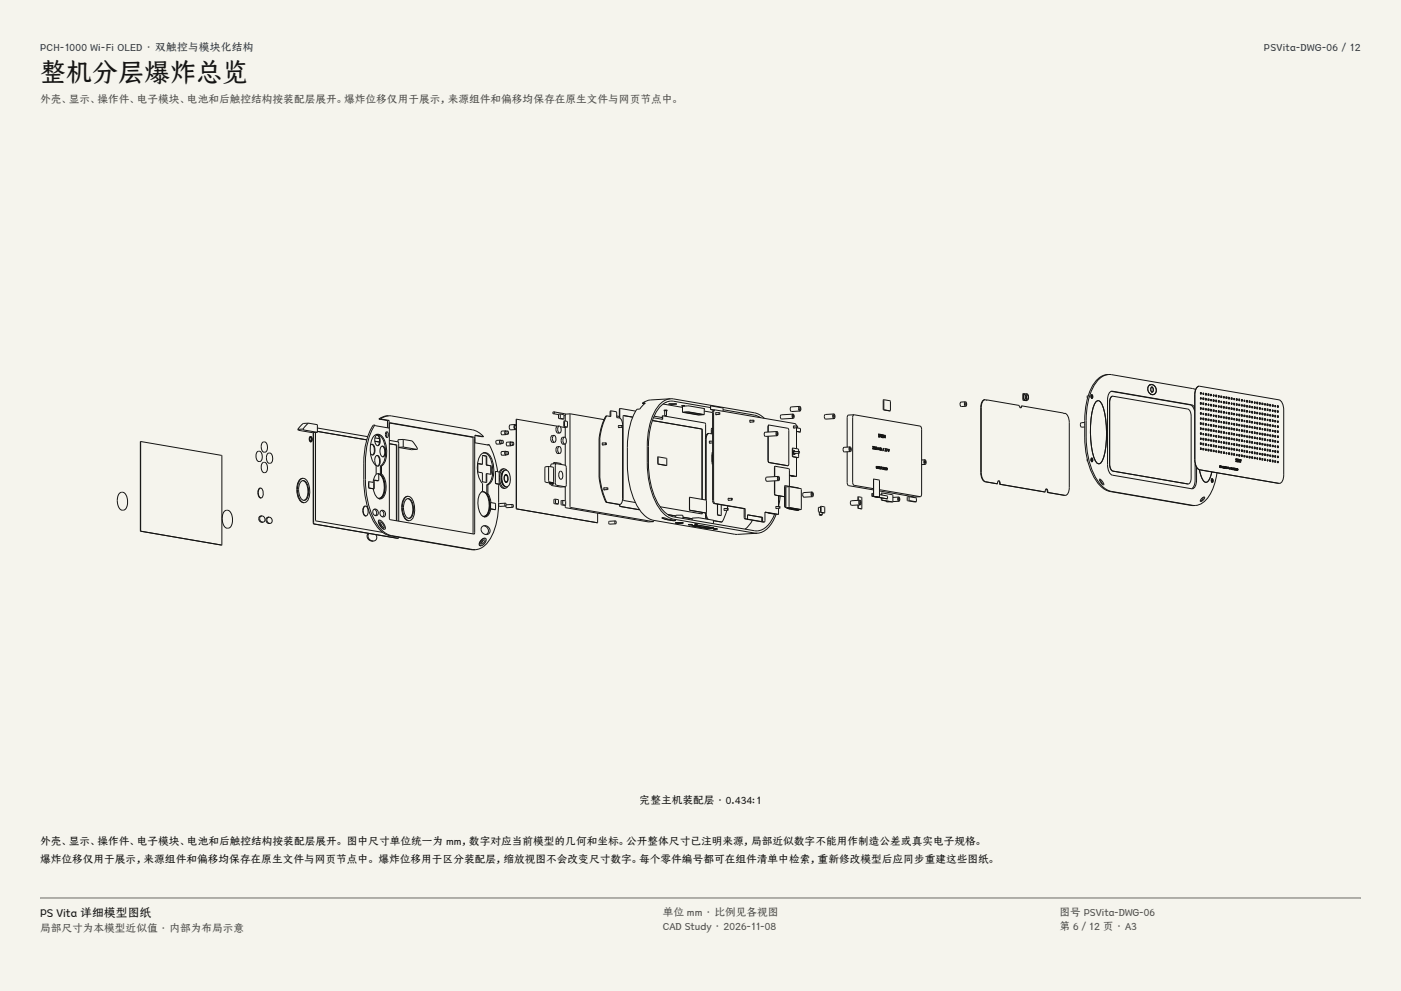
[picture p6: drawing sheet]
<svg xmlns="http://www.w3.org/2000/svg" width="420mm" height="297mm" viewBox="0 0 420 297" stroke-linecap="round" stroke-linejoin="round" font-family="sans-serif">
<defs><g id="words">
<text font-size="7.8" fill="#141413" x="12" y="24.7">整机分层爆炸总览</text>
<text font-size="3.5" fill="#141413" x="12" y="274.9">PS Vita 详细模型图纸</text>
<g font-size="3.2" fill="#1b365d">
<text x="12" y="15.3">PCH-1000 Wi-Fi OLED · 双触控与模块化结构</text>
<text x="378.9" y="15.3">PSVita-DWG-06 / 12</text>
</g>
<g font-size="3.2" fill="#504e49">
<text x="12" y="30.9">外壳、显示、操作件、电子模块、电池和后触控结构按装配层展开。爆炸位移仅用于展示，来源组件和偏移均保存在原生文件与网页节点中。</text>
<text x="198.7" y="274.5">单位 mm · 比例见各视图</text>
<text x="317.6" y="274.5">图号 PSVita-DWG-06</text>
<text x="12" y="279.3">局部尺寸为本模型近似值 · 内部为布局示意</text>
<text x="198.7" y="278.8">CAD Study · 2026-11-08</text>
<text x="317.6" y="278.8">第 6 / 12 页 · A3</text>
</g>
<g font-size="3.2" fill="#141413">
<text x="191.8" y="241">完整主机装配层 · 0.434:1</text>
<text x="12" y="253.3">外壳、显示、操作件、电子模块、电池和后触控结构按装配层展开。 图中尺寸单位统一为 mm，数字对应当前模型的几何和坐标。公开整体尺寸已注明来源，局部近似数字不能用作制造公差或真实电子规格。</text>
<text x="12" y="258.6">爆炸位移仅用于展示，来源组件和偏移均保存在原生文件与网页节点中。 爆炸位移用于区分装配层，缩放视图不会改变尺寸数字。每个零件编号都可在组件清单中检索，重新修改模型后应同步重建这些图纸。</text>
</g>
</g></defs>
<g fill="#f5f4ed">
<path d="M0 0h420v297h-420z"/>
<path d="M12 12h396v275h-396z"/>
</g>
<g fill="none" stroke="#141413" stroke-width=".3">
<path d="M201 119.5a6.7 6.7 0 0 0-5.2 4.9l-.5 1.3a46.4 46.4 0 0 0-.5 20 15.1 15.1 0 0 0 5.3 9.2l1.9 .7 25.1 4.2M201 119.5l25.2 4.2 1.5 .6 1.4 1.1M201 119.5l-6.4 .4-2.1 1M264.9 119.8l-.1 3 1.9 .3M264.9 119.8h.1M265 119.8l1.9 .4v2.9M265 119.8v3l1.9 .3M265 119.8h-.1M295.2 119.8a2.13 2.13 0 0 0-1.2 2.4v19.4l.2 1.3a1.88 1.88 0 0 0 1.1 1.5l3.8 .6M295.3 119.8h-.1M295.3 119.8a2.13 2.13 0 0 0-1.1 2.3v19.5l.1 1.3a1.88 1.88 0 0 0 1.2 1.5l3.6 .6M295.3 119.8h.2"/>
<path d="M295.5 119.8h.1M295.5 119.8l.4 .1M295.9 119.9h-.2M295.9 119.9l9.6 1.6 .5 .7 .3-.6M306.7 118l-.1 1.9 1.2 .2M306.7 118h.1M306.9 118v1.9M306.9 118h.1M306.9 118h-.2M306.9 118h.4M307.6 118.4l.1 1.1M307.7 118.4l.1-.1a.74 .74 0 0 1 .5 .7 .74 .74 0 0 1-.5 .6l-.3-.7z"/>
<path d="M307.8 118a.98 .98 0 0 0-.9 1 .98 .98 0 0 0 1 1M307.8 118a1.21 1.21 0 0 0 .1 2M307.8 118a1.22 1.22 0 0 1 .1 2M307.8 120v.1M326.2 118.6l-.3 .1 .2 .5M327.1 118.8l.2 .5M327.1 118.8h.1M327.2 118.3l.3 .1 .1 .3-.2 .7-.3-.3zM327.2 118.8l.1-.3v.7v-.3M327.2 118.8h.2M327.2 118.8v.1M327.2 118.3h.1"/>
<path d="M327.3 119.3h.1M327.3 118.3l-.1 .1M327.3 118.3l-.2 .5M327.3 118.3a.62 .62 0 0 1 0 1M327.3 118.9h.1M327.3 119.3v.1M327.4 118.8v.1M327.5 118.8h-.1M327.5 118.8h-.4l.2 .1M327.5 118.8l-.2 .1M332.4 112.2a6.4 6.4 0 0 0-5.1 4.7l-.5 1.3a41.7 41.7 0 0 0-.7 17.9 16.3 16.3 0 0 0 5.4 10.5l1.8 .7 25.1 4.2M332.4 112.2l26 4.5"/>
<path d="M332.4 112.2a6.3 6.3 0 0 0-5.5 4.8l-.5 1.2a41.7 41.7 0 0 0-.8 17.9 16.3 16.3 0 0 0 5.5 10.5l1.7 .7 24.2 4.2h1.4M333.1 117.3l23.7 4 .9 .8 .4 1.1M333.5 118.7a1.48 1.48 0 0 0-.9 1.8l.1 19.2a1.68 1.68 0 0 0 .9 1.5l22.5 3.8M333.5 118.7h.1M333.5 118.7l22.6 3.9a1.94 1.94 0 0 1 1 2.1l-.1 19.1a1.25 1.25 0 0 1-.8 1.2M333.5 118.7a1.48 1.48 0 0 0-.8 1.8v19.2a1.68 1.68 0 0 0 1 1.5M344.1 116.5l.5 1.3 1 .4M344.4 115.5a1.55 1.55 0 0 1 1.9 .3 1.55 1.55 0 0 1 .2 1.8 1.37 1.37 0 0 1-1.7 .5 1.37 1.37 0 0 1-.7-1.6zM344.9 118.1l.6 .1M344.9 115.2l.2 .1M345 115.3l-.5 .2M345.1 115.3h-.1"/>
<path d="M345.1 115.3l-.7 .4-.3 .8M345.1 115.3a1.53 1.53 0 0 1 1.5 1.3 1.53 1.53 0 0 1-1 1.6M345.2 117.5h.2M345.3 116l-.1 .1M345.3 116h.1M345.3 116l-.3 .7 .1 .6 .3 .2M345.3 116a.95 .95 0 0 1 .1 1.5M345.4 117.5h.1M345.5 118.2l-.1 .1M345.6 118.2h-.1M359.4 115.8a2.31 2.31 0 0 0-1.3 2.5v19.4l.2 1.5a2.03 2.03 0 0 0 1.3 1.6M359.4 115.8h.1"/>
<path d="M359.5 115.7l23.9 4.1a3 3 0 0 1 1.4 3.1v19.4l-.1 1.3a1.5 1.5 0 0 1-1.1 1.3M359.5 115.7a2.31 2.31 0 0 0-1.3 2.6v19.4l.2 1.5a2.03 2.03 0 0 0 1.3 1.6M359.5 115.7l-.1 .1M359.8 119.6h.3M359.8 119.6h.1M359.9 117.8l.1 .3M360 117.6l-.1 .2M360 117.6h.1M360 117.6v.5M360 117.7v.4M360 117.7l-.1 .1M360 119.2l.1 .3h-.2z"/>
<path d="M360 119.1h.1M360 119.1l.1 .5M360 119.1l-.2 .5M360 118.1h.1M360.1 119.6h.1M360.6 118.2h.3M360.6 118.2h.1M360.6 119.7h.1M360.6 119.3v.4M360.6 119.3h.1M360.6 119.7l.3 .1M360.6 119.3h.3"/>
<path d="M360.7 119.6h.1M360.7 119.3h.1M360.7 119.3l.1 .1M360.7 119.7h.1M360.8 117.8l.1 .4-.2-.1zM360.8 117.7h.1M360.8 117.7l.1 .5M360.8 117.7l-.2 .5M360.8 119.7h.1M360.8 119.4h.1M360.9 119.8h.1M360.9 119.3h.1"/>
<path d="M360.9 119.3v.4M360.9 118.2h.1M361.4 118.3h.1M361.4 119.8h.1M361.4 119.4h.1M361.4 119.4l.2 .5M361.4 117.9v.4M361.4 117.9h.1M361.4 118.3l.2 .1M361.4 117.9h.3M361.4 119.9h.1M361.4 118l.2 .3"/>
<path d="M361.4 117.9l.2 .1M361.5 119.6h.1M361.6 118.3h.1M361.6 118h.1M361.6 119.9h.1M361.6 119.4l-.2 .5M361.6 119.4h.1M361.6 119.4v.1M361.6 118.4h.1M361.6 119.5h.1M361.6 119.8h.1M361.7 118.4h-.1"/>
<path d="M361.7 117.9v.5M362.2 118.4h.1M362.2 118h.1M362.2 118.4v.1M362.2 118.5h.1M362.2 118l.2 .5M362.2 119.6l.1 .4zM362.3 118.3h.1M362.3 119.5v.5M362.3 119.5h.1M362.4 118.5h.1M362.4 118l-.2 .5"/>
<path d="M362.4 118h.1M362.4 118v.1M362.4 118.1h.1M362.9 118.4l.2 .3M363 118.3l.1 .3zM363.1 118.1l-.2 .3M363.1 118.1h.1M363.1 118.1v.6M363.1 119.6h.1M363.1 119.7l.1 .4-.2-.1zM363.1 119.6l.1 .5M363.1 119.6l-.2 .5"/>
<path d="M363.1 118.7h.1M363.7 118.7l.3 .1M363.7 118.7h.1M363.7 119.8v.4l.3 .1M363.7 119.8h.1M363.7 119.8h.3M363.8 119.9v.3M363.8 119.9h.1M363.8 118.4l.1 .3h-.2zM363.8 118.2h.1M363.8 118.2l.2 .6M363.8 118.2l-.1 .5"/>
<path d="M363.9 119.9h.1M364 119.8h.1M364 119.8v.5M364 118.8h.1M364.5 118.9h.1M364.5 120h.1M364.5 118.4v.5M364.5 118.4h.1M364.5 118.9h.2M364.5 118.4h.2v.5M364.5 119.9v.1M364.5 119.9h.1"/>
<path d="M364.5 119.9l.2 .5M364.5 118.5l.2 .3M364.5 118.8h.1M364.5 118.5h.1M364.7 118.5h.1M364.7 118.8h.1M364.7 120l-.2 .4M364.7 120h.1M364.7 118.9h.1M365.3 119h.1M365.3 118.6h.1M365.3 118.5h.1"/>
<path d="M365.3 118.5l.2 .5M365.4 118.8h.1M365.5 119h.1M365.5 118.6h.1M365.5 118.6l-.2 .4M366.1 118.8l.1 .3zM366.1 118.7l.1 .5M366.1 118.7h.1M366.2 119.2h.1M366.8 119.2l.3 .1M366.8 119.2h.1M366.9 118.8h.1"/>
<path d="M366.9 118.9l.1 .3h-.2zM366.9 118.8l.2 .5M366.9 118.8l-.1 .4M367.1 119.3h.1M367.6 119.4h.1M367.6 118.9v.5M367.6 118.9h.1M367.6 119.4h.2M367.6 118.9l.2 .1v.4M367.6 119l.2 .4M367.6 119h.1M367.6 119.3h.1"/>
<path d="M367.8 119h.1M367.8 119.4h.1M367.8 119.3h.1M368.3 119.5h.1M368.3 119.1h.1M368.4 119.1h.1M368.4 119.5h.1M368.4 119.1l.2 .5M368.4 119.3h.1M368.6 119.6h.1M368.6 119.1l-.2 .4M368.6 119.1h.1"/>
<path d="M368.6 119.2h.1M368.6 119.5h.1M369.2 119.3v.3zM369.2 119.2v.5M369.2 119.2h.1M369.2 119.7h.1M369.9 119.8h.2M369.9 119.8h.1M370 119.3h.1M370 119.4l.1 .3h-.2zM370 119.3l.1 .5M370 119.3l-.1 .5"/>
<path d="M370.1 119.8h.1M370.6 119.9h.1M370.6 119.5v.4M370.7 119.5v.4M370.7 119.5h.1M370.7 119.9l.2 .1M370.7 119.5h.2v.5M370.7 119.9h.1M370.7 119.5l.2 .4M370.7 119.9h.2M370.8 119.9h.1M370.8 119.6h.1"/>
<path d="M370.9 119.9h.1M370.9 120h.1M371.4 119.6h.1M371.4 119.6l.3 .5M371.5 119.8h.1M371.6 119.6l-.2 .5M371.6 119.6h.1M371.6 119.6l.1 .1M371.7 119.7h.1M372.2 120l.1 .2M372.2 120l.1-.2v.4M372.3 119.7l-.1 .3"/>
<path d="M372.3 119.7h.1M372.3 119.7v.5M372.3 119.8v.4M373.1 119.8h.1M373.1 119.8l.1 .5M373.1 119.8l-.2 .5M373.7 120h.1M373.7 120h.3v.5M42.1 132.3v26.9l24.3 4.2M42.1 132.3h.1M42.2 132.3v26.9l24.3 4.2M42.2 132.3h.1"/>
<path d="M42.2 132.3h-.1M42.2 132.3l24.3 4.2v26.9M77.2 135.4a1.13 1.13 0 0 1 1.2 .2 1.13 1.13 0 0 1 .2 1.3 .97 .97 0 0 1-.2 1.2 .97 .97 0 0 1-1.2 0 2.37 2.37 0 0 1 0-2.7zM78.7 132.6a1.13 1.13 0 0 1 1.3 .2 1.13 1.13 0 0 1 .2 1.3 .97 .97 0 0 1-.3 1.2 .97 .97 0 0 1-1.2 0 2.37 2.37 0 0 1 0-2.7zM78.7 138.7a1.13 1.13 0 0 1 1.3 .3 1.13 1.13 0 0 1 .2 1.2 .97 .97 0 0 1-.3 1.2 .97 .97 0 0 1-1.2 0 2.37 2.37 0 0 1 0-2.7zM80.3 135.9a1.13 1.13 0 0 1 1.2 .3 1.13 1.13 0 0 1 .2 1.2 .97 .97 0 0 1-.2 1.2 .97 .97 0 0 1-1.2 0 2.37 2.37 0 0 1 0-2.7zM89.3 128.7l.3 .3 4 .7 1.5-.1M90.8 128.6l.3 .3 4 .7M90.8 128.6l-1.5 .1M92.5 126.8l-1.6 .1-1.6 1.8M92.5 126.8l-1.7 1.8M92.5 126.8l2.6 .5v2.3"/>
<path d="M93 131.1h.4l.1 .3-.3 .8-.3-.3zM93 130.8l-.3 .8 .1 .6 .3 .2M93 130.8h.1M93.1 131.1h.1M93.1 132.2h.1M93.1 131l.1 .1M93.1 131.1h-.1M93.1 131.1l.3 .3-.2 .8M93.2 130.8l-.4 .8 .1 .6 .3 .2M93.2 130.8a.98 .98 0 0 1 0 1.6M93.2 130.8h-.2M93.2 132.2h-.1"/>
<path d="M93.2 132.4h-.1M93.2 132.2h.1M93.9 129.6l.1 27.4 25.4 4.3M94 129.6v27l.2 .4M94.6 129.6v26.5l20.1 3.5M95.1 129.3l14.8 2.5M95.1 128.3l15.1 2.6M111.1 133.5l.4-.3a1.99 1.99 0 0 1 .2 3.2l-.6-.5M111.4 133.2a2.11 2.11 0 0 1 .2 3.2M112.4 132.2l1.4 .3M112.4 127.4a20.6 20.6 0 0 0-2.9 11.4 36.1 36.1 0 0 0 1.8 14.9 9.7 9.7 0 0 0 6.1 6.8l25.1 4.2M112.4 127.4h-.5a20.6 20.6 0 0 0-2.8 11.4 36.1 36.1 0 0 0 1.7 14.9 9.7 9.7 0 0 0 6.1 6.9l24.2 4.1h1.4"/>
<path d="M112.4 131.2l1.3 .3M112.8 130.2h.1M112.8 130.4h.3a1.99 1.99 0 0 1 .2 3.2 2.11 2.11 0 0 1-.5-3.2zM112.8 136.6l.3-.1a1.99 1.99 0 0 1 .2 3.2 2.11 2.11 0 0 1-.5-3.1zM112.9 130.2h-.1M112.9 130.2a2.52 2.52 0 0 1 2.1 2 8.2 8.2 0 0 1-.4 6.9l-.6 .6v2.4M112.9 130.2l.3 .1M113 136.5a2.11 2.11 0 0 1 .2 3.2M113 130.4a2.11 2.11 0 0 1 .2 3.2M113.6 125.6l2.6 .4M114.1 125.6l2.5 .4M114.1 125.6h-.5"/>
<path d="M114.4 139.7a6.2 6.2 0 0 0 1.3-6.5 3.4 3.4 0 0 0-2.5-3.1 2.65 2.65 0 0 0-2 2.5 7.8 7.8 0 0 0 1.6 7v2.6l-.5 .7-.4 1.7M114.4 139.7v2.4M114.4 139.7h-.4M114.4 133.8l.2-.1a1.99 1.99 0 0 1 .2 3.2 2.11 2.11 0 0 1-.4-3.1zM114.5 133.7a2.11 2.11 0 0 1 .2 3.2M115.7 129.5l.2 .8-.1 .7M115.8 129.5l.1-.1a1.09 1.09 0 0 1 .1 1.7l-.4-.5zM116.2 126v2.2M116.5 124.6l25.1 4.2 2 .8 1.4 1.3M116.5 124.6l-1.5 .4-.9 .6M116.5 124.6l-1.5 .2-1.4 .8M116.6 126v2.3l-4-.7-.2-.2"/>
<path d="M116.6 126h-.4M116.7 133l2.3 .4v22.7M116.7 132l2.6 .4M116.8 126.8l24.9 4.3v28.9M116.9 126.7l-.2 .4 .1 28.6 25.3 4.4M116.9 126.7h.1M116.9 126.7l25.3 4.4 .1 28.6-.2 .4M118.8 133.4v22.7M119.3 132.4l.2 .4v23.4M120.9 131.7l2.7 .5 1.6 2.3-.3 .2M120.9 131.7l-1.6 .1v.6M120.9 134l-1.4 .1 3.8 .7"/>
<path d="M120.9 131.7v2.3M120.9 134l4 .7M123.3 134.8h.1M123.4 134.8h.1M124.9 134.7h.1M124.9 134.7l-1.5 .1M142.4 130.5l2.6 .4M143.3 139l1.3 .1M143.4 138.9l-.1 2.5 1.3 .3 .1 2.6 1.1 .3M143.4 138.9h.1M144.6 139.1l-.2 .1M144.7 136.5l1.2 .3v2.6h-.1"/>
<path d="M144.7 136.5l-.1 2.6M144.7 136.5h.1M144.9 135.7h.1M145 130.9l-2.6-.5v2.3l4 .7 .2-.1M145 135.7h-.1M145 135.7a2.59 2.59 0 0 1 2.2 2.2 8 8 0 0 1-.6 6.9l-.7 .5v2.7M145 135.7l.3 .1M145.6 136.7l.2 2.7M145.8 139.4l1.3 .2 .2 .3v2.2l-1.4-.2M146.6 133.3a23.6 23.6 0 0 1 2.6 8.1M146.6 133.3h-.5M147 139.6v2.5"/>
<path d="M150 131.9l-1.1 .1-.3 .5 .4 .6 1.1-.1M150 131.9l-.2 .5 .3 .6M150 131.9l.2 .1M150.2 133h-.1M150.6 132l-.7 .1-.1 .3 .2 .5h.7M150.6 132l-.2 .4 .3 .5M150.6 132a.59 .59 0 0 1 .1 .9M151.6 129.1l-1.1 .1-.3 .5 .3 .6 1.1-.1M151.6 129.1l-.3 .5 .3 .6M151.6 129.1l.1 .1M151.6 135.3h-1.1l-.3 .5 .3 .6h1.1M151.6 135.3l-.3 .5 .3 .6"/>
<path d="M151.6 135.3h.1M151.8 130.2h-.2M151.8 136.3l-.2 .1M152.2 129.2l-.7 .1-.1 .3 .1 .5h.7M152.2 129.2l-.2 .4 .2 .5M152.2 129.2a.59 .59 0 0 1 0 .9M152.2 135.3l-.7 .1-.1 .4 .1 .4 .7 .1M152.2 135.3l-.2 .4 .2 .6M152.2 135.3a.6 .6 0 0 1 0 1M153.1 132.5h-1.1l-.2 .5 .3 .6h1.1M153.1 132.5l-.2 .5 .3 .6M153.1 132.5h.2"/>
<path d="M153.4 133.5l-.2 .1M153.7 132.5l-.6 .1-.1 .4 .1 .4 .7 .1M153.7 132.5l-.2 .4 .3 .6M153.7 132.5a.6 .6 0 0 1 .1 1M154.3 127.5h.1a.65 .65 0 0 1 .1 1l-.3-.3zM154.4 127.2l-1.4 .1-.3 .7 .2 .8 1.6-.1M154.4 127.2l-.3 .7 .1 .6 .3 .2M154.4 127.2a.93 .93 0 0 1 .1 1.5M154.8 128.5v24l24.3 4.2M154.8 125.6v2M154.8 125.6h.1M154.8 128.4l.1 24.1"/>
<path d="M154.9 125.6l-.1 2.1M154.9 125.6h.1M154.9 125.6h-.1M154.9 125.6l12.2 2.1M163.6 139.9l-.3 .4 .1 4 .2 .2 1 .2M163.6 139.9h.1M164.7 139.8l1 .2 .2 .3 .1 3.9-.3 .4M164.7 139.8l-.2 .4v4l.2 .3 1 .1M164.7 139.8l-1.1 .1M165.4 139l-.3 .9M165.4 139h.1M165.9 124l1.5 .2"/>
<path d="M165.9 138.6v.4M165.9 138.6h.1M166 123.4l-.3 .3 .2 .3M166 123.4l.2 .3-.3 .3M166 123.4l3.3 .6 .2 .3-.4 .2M166.1 130.5a1.1 1.1 0 0 0-1.1 .9 1.1 1.1 0 0 0 .7 1.2h.5M166.1 130.5a1.29 1.29 0 0 0 .1 2.1M166.1 130.5a1.3 1.3 0 0 1 .1 2.1M166.4 139h.1M166.5 138.6l-.1 .4M166.5 138.6h.1M166.5 138.6h-.6"/>
<path d="M166.5 138.6l1.6 .3 .1 .3M166.8 139l2.6 .4 .3 .4 .1 5.5-.3 .6M166.8 139l-.3 .6v5.4l.3 .4 2.7 .5M166.8 139h-1.4M167.4 124.2l.1 1.2 1 .2M167.5 124.1l-.1 .1M167.5 124.1h.1M167.6 127.7a1.1 1.1 0 0 0-1 .9 1.1 1.1 0 0 0 .6 1.2h.6M167.6 127.7a1.29 1.29 0 0 0 .2 2.1M167.6 127.7a1.3 1.3 0 0 1 .2 2.1M167.6 133.8a1.1 1.1 0 0 0-1 .9 1.1 1.1 0 0 0 .6 1.2h.6M167.6 133.8a1.29 1.29 0 0 0 .2 2.1"/>
<path d="M167.6 133.8a1.29 1.29 0 0 1 .2 2.1M168 127.9l1.5 .2M168 124.1v1.2l1 .3M168 124.1h.1M168 124.1h-.5M168 124.1l1 .2v1.3M168.5 125.6h.1M169 125.6h.1M169 125.6h-.5M169.1 126.2l-.1 1.6 1.1 .2M169.1 126.2h.1M169.2 131a1.1 1.1 0 0 0-1 .9 1.1 1.1 0 0 0 .6 1.2h.5"/>
<path d="M169.2 131a1.29 1.29 0 0 0 .1 2.1M169.2 131a1.3 1.3 0 0 1 .1 2.1M169.3 126.2v1.7M169.3 126.2h.1M169.3 126.2h-.2M169.3 126.2l.8 .1v1.7M169.5 124.4v1.8M169.5 128v3.1M169.5 133.1v6.3M169.6 124.1l-.1 .1M169.6 124.1h.1M169.8 128h.1"/>
<path d="M170.1 128h.1M170.1 128h-.3M171 124l-.1 28 24.9 4.3M171 124h.1M171 124l-1.4 .1M171 124l10.1 1.8M179.6 131.4v11.7M179.8 131.4h-.2M179.8 131.4v11.7M180.8 132.8l-.3 .2 .1 .3h.2M181.7 132.7v.6M181.7 132.7l-1.1 .1"/>
<path d="M181.7 133.3h-1.1M181.9 124.6a18 18 0 0 0-2.1 6.8M181.9 124.6h-.3a18 18 0 0 0-2 6.8M183 123.2l-.1 1.6M183 123.2h.1M183.3 123.1l1.5 .3 .1 1.7 .8 .2a2.32 2.32 0 0 1 .9 2.4M183.3 123.1l-.2 1.7-1.2-.2M183.3 123.1l-.3 .1M184.9 124.7l.8 .1M185.6 127.6l-.2 .2 .1 .3h.2M185.7 124.8h.1M185.9 122.4l-.2 .4v2.5"/>
<path d="M185.9 122.4h.1M186 122.4l-.2 .4v2.5M186 122.4h.1M186 122.4h-.1M186 122.4l4.6 .8M186.5 127.5v.6M186.5 127.5l-1.1 .1M186.5 128.1h-1M186.6 127.9v22.1a1.19 1.19 0 0 1-.8 1.2M186.9 124.5l-.1 25.2 .1 .3 3.6 .6M186.9 124.5h.1M186.9 124.5l2.8 .5-2.8-.4"/>
<path d="M192.5 120.9l.9-.1-1.6 1.8-.9 .1a20.7 20.7 0 0 0-2.8 11.4 36.2 36.2 0 0 0 1.7 15 9.8 9.8 0 0 0 6.2 6.9M192.5 120.9l.7 .1M193 120.9h.4M195.6 126l14.9 2.7v21M196.1 124.7l2.4 .4M197.3 136.9l-.1 2.1 2.6 .5M197.3 136.9h.1M197.3 136.9v2.2M197.3 136.9l2.6 .5-.1 2.1M198.7 124.6l12.6 2.2 .2 .4v3.8M198.7 124.6l-.2 1.1M198.7 124.6v1.1l-2.8-.5"/>
<path d="M198.8 121.1l5.8 1M199.1 123.1h.2M199.1 123.1l.5-.2 .4 .2M199.3 123.1h.5v1.5M199.3 124.6h.5M199.3 123.1v1.5M199.3 123l-.2 .1M199.3 123l.7 .1M199.7 120.5h.1M199.7 120.5l-.1 .1M199.8 139.5h.1M200 123.1h-.2"/>
<path d="M200.4 121.1h2.5zM204.3 121.6h1.1zM204.5 121.8h.1M204.5 121.8l2.1-.1 4.6 .7M204.6 123.6l1.9-.1 4.6 .8M204.6 123.6h.1M204.6 121.7v1.9M204.6 123.6l4.6 .8 1.9-.1M205.2 123.6h.1M205.2 123.6l1.1-.1 4.2 .7M205.2 123.6l4.2 .7 1.1-.1M210.3 128.6l.1 .3v20.7"/>
<path d="M210.5 124.2h.1M211.1 122.6h.2l-.2 .1M211.1 123.2l2.5 .4M211.2 122.4v.1M211.2 122.5l-.1 1.8M212.3 129.9a1.42 1.42 0 0 0-.8 1.7v18.2M212.3 129.9h.1M212.5 129.9a1.42 1.42 0 0 0-.8 1.7v18.3M212.5 129.9h-.2M212.9 132.2l-.3 .3 .1 .3h.2M213 122.1l-11-1.8a4.7 4.7 0 0 0-4.8 2.4 19.8 19.8 0 0 0-2.8 11.1 35 35 0 0 0 1.7 14.5 9.4 9.4 0 0 0 5.9 6.6l24.2 4.2a5 5 0 0 0 5.1-3.2l1-1.9M213 122.6l.1 .1"/>
<path d="M213 121.8v.8M213.1 121.6l-.1 .2M213.1 121.6h.1M213.1 122.7l.9 .2M213.1 121.6l3.6 .7 .1 1M213.4 128.4l-.2 1.6M213.4 128.4h.1M213.5 135.6v3.3l.1 .2M213.5 135.6h.1M213.5 136.2v.1M213.5 138.4h.1M213.5 136.2v2.2"/>
<path d="M213.6 128.3l-.1 1.7-1-.1M213.6 128.3l-.2 .1M213.6 123.7l.2 26.9 .3 .3 9 1.6M213.6 128.3h.1M213.6 132.7l-.9 .1M213.6 132.2l-.9 .1M213.6 135.6h-.1M213.7 123.2h.1M214 122.9l-.4 .8M214 122.9h.1M214.3 122.8l-.4 .8 .1 26.7 .4 .6 9 1.5M214.3 122.8h.1"/>
<path d="M214.3 122.8l-.3 .1M214.4 122.8l23.9 4.2 .5 .7M214.8 123.7l-.3 .3 .1 .3 .2-.1M215.7 123.7v.5M215.7 123.7h-1.1M215.7 124.2l-1.1 .1M216.8 122.8l9.4 1.6 1.8 .8M225 126l-.2 .2 .1 .3h.1M225.9 125.9v.6M225.9 125.9l-1.1 .1M225.9 126.5h-1.1M230.2 130.7l.2 7.8 5.8 1.1"/>
<path d="M230.3 130.7v7.3l.3 .6M230.5 127.4l-.2 .3-.1 1.8M230.5 127.4h.1M230.6 127.4l-.3 .3v1.8M230.6 127.4h.1M230.6 127.4h-.1M230.6 127.4l5.6 .9 .2 .4 .1 10.3-.3 .6M232.4 139.8l-.2 .4v2.7M232.4 139.8h.1M232.5 139.8l-.2 .4v2.6M232.5 139.8h.1M232.5 139.8h-.1"/>
<path d="M232.5 139.8l4 .7 .2 5.3M232.8 129.7h.2l-.1 .6zM232.9 129.3l-3.5 .2-.3 .6 .4 .7 3.5-.2M232.9 129.3l-.3 .6 .4 .7M232.9 129.3l.3 .5-.2 .8M236.1 139.6h.1M236.2 139.6h.1M236.2 139.6h-.1M237.6 134.3v2.5l1.6 .3M237.6 134.3h.1M237.6 124.5h.3l-.1 .6zM237.7 124.1l-3.5 .2-.3 .6 .4 .7 3.5-.2"/>
<path d="M237.7 124.1l-.2 .6 .3 .7M237.7 124.1l.4 .4-.3 .9M237.8 134.3l-.1 2.5 1.6 .3M237.8 134.3h.1M237.8 134.3h-.2M237.8 134.3l1.5 .2 .1 .8M237.9 135.1h.1M238.1 136.2h.1M238 135.1h.1M238 135.1l.3 .3M238 135.1a.65 .65 0 0 0 .1 1.1M238 135.1h-.1"/>
<path d="M238.1 135.1l-.3 .2v.6l.3 .3 .3-.3M238.1 135.1l.2 .3M238.1 127.7l-.3 .2 .1 .4 .2-.1M238.3 135.9l-.2 .3M238.8 137.1v5.7M238.8 129.3l1.1 .2M239 127.7v.5M239 127.7h-1.1M239 128.2l-1.1 .1M239.2 137.1h.1M239.3 137.1h.1M239.3 137.1h-.1"/>
<path d="M239.4 135.8l-.1 1.3M239.5 135.3l-1.4 .1-.1 .4h1.6M239.5 135.3l.1 .5M239.6 122.3h.3l-.1 .5zM239.7 121.8l-2.5 .1-.3 .7 .4 .7 2.5-.1M239.7 121.8l-.3 .6 .4 .8M239.7 121.8a.85 .85 0 0 1 .1 1.4M239.9 129.5h.1M239.9 129.5l.1-1.1-1.2-.2v6.3M249.9 124.5h.2l-.1 .6zM249.9 124.1l-2.5 .1-.3 .7 .4 .7 2.5-.1M249.9 124.1l-.3 .6 .4 .8"/>
<path d="M249.9 124.1a.85 .85 0 0 1 .1 1.4M254 135.4v9.2l.2 .9 7.7 1.3M254.4 124.4l-.4 .8v8.8M254.4 124.4h.1M254.7 134.4h.3l-.1 .6zM254.8 134l-1.8 .1-.3 .6 .4 .7 1.8-.1M254.8 134l-.3 .6 .4 .7M254.8 134a.85 .85 0 0 1 .1 1.3M256 124.3l-.4 .8v19.8l.5 .6 5.8 .9M256 124.3h.1M256 124.3l-1.6 .1M256.1 124.3l19.9 3.5 .3 .8v19.5l-.4 .8"/>
<path d="M261.6 134.5l.3 .1M261.6 134.5h.1M261.6 134.4h.1M261.6 134.4v.1M261.6 133.8h.1M261.6 133.8v.1M261.6 133.9h.1M261.7 133.8h-.1M261.7 134.5l.2 .1M261.7 134.3l-.1 .1M261.7 133.8h.1M261.7 133.9h.1"/>
<path d="M261.7 133.9h-.1M261.7 133.8l.2 .3-.2 .4M261.7 134.2v.1M261.8 134.2l-.1 .1M261.8 134.2h-.1M261.8 133.9v.2M261.8 134.1l-.1 .1M261.8 134.1v.1M261.9 134.6h.1M261.9 134.6h.3M261.9 134.5h.1M261.9 134.5v.1"/>
<path d="M262 133.9h-.1M262 134h-.1M262 133.9l-.1 .1M262 133.8l-.1 .1M262 133.9v.1M262 133.8h.1M262 133.8l.2 .3M262 133.9h.1M262.1 133.9v.1M262.1 134.2l-.2 .3M262.1 134.2h.1M262.1 134v.1"/>
<path d="M262.1 134.1v.1M262.1 134.1h.1M262.2 134.2l-.2 .3 .2 .1M262.2 134.6h.1M262.3 133.9h.1M262.3 134l.1 .6M262.3 134h.1M262.3 133.9v.1M262.3 134.7h.2M262.3 134.7h.1M262.3 134.6h.1M262.3 134.6l.2 .1"/>
<path d="M262.3 134.6v.1M262.4 133.9h.1M262.4 133.9h-.1M262.4 133.9l.1 .7M262.5 134.7h.1M262.7 134.6l.1 .1M262.7 139.7h.1M262.7 139.7l.2 .7M262.7 139.7v.6M262.7 133.9v.7M262.7 133.9h.1M262.8 134l-.1 .6"/>
<path d="M262.8 134h.1M262.8 134.7h.1M262.8 134v.1M262.8 133.9v.8M262.8 134.1v.6M263.1 139.7h.1M263.1 139.7l.1 .7M263.1 139.7l-.2 .7M263.1 139.8v.4zM263.2 134.2v.6l.1-.5M263.2 134.2h.1M263.2 139.8l.1 .3"/>
<path d="M263.2 139.8h.1M263.3 134.3h.1M263.3 134.2h-.1M263.3 134.3v.1M263.3 134.2h.1M263.3 134.2l.1 .2M263.3 134.4l.1 .4M263.3 134.8h.1M263.4 130.3l.1 .3M263.4 130.9l.1 .1M263.4 130.8l.1 .1M263.4 130.9h.1"/>
<path d="M263.4 130.8h.1M263.4 130.8v.1M263.4 130.1v.2M263.4 134.4v.1M263.4 134.3v.1M263.4 139.8l-.1 .3M263.4 139.8h.1M263.4 139.8v.6M263.5 134.3h.1M263.5 134.3l-.1 .1M263.5 134.3h-.1M263.5 134.3v.1"/>
<path d="M263.5 130.1h-.1M263.5 134.3l.1 .6-.1-.5M263.5 130.1h.1M263.5 130.2h.1M263.5 130.2l.2 .6M263.5 130.9h.1M263.5 130.1l.2 .2M263.5 130.6l.1 .1M263.5 130.6h.1M263.6 131h-.1M263.6 140l-.1 .2M263.6 130.2l.1 .1"/>
<path d="M263.6 130.9h-.1M263.6 130.7v.2M263.6 130.7v.1M263.6 139.8l-.1 .3M263.6 139.8l.2 .4-.1 .3M263.6 139.8h.1M263.6 139.9l.1 .1M263.6 139.9v.1M263.6 130.8v.1M263.6 134.9h.1M263.7 130.3h.1M263.7 130.8l-.1 .2"/>
<path d="M263.7 140v.4M263.8 131h.1M263.8 130.1l.3 .2-.1 .4M263.8 130.1h.1M263.8 130.1v.9M263.8 134.1h.1M263.8 134.1l-.2 .8M263.8 134.2l.1 .4zM263.8 130.7h.2M263.8 130.6h.1M263.8 130.2l.2 .4M263.8 134.1l.2 .8"/>
<path d="M263.9 139.9v.5M263.9 139.9v.6M263.9 139.9h.1M263.9 134.7v.2M263.9 134.7h.1M263.9 134.7l-.2 .2M263.9 134.9l.2 .1M263.9 134.9h.1M264 130.7h.1M264 130.6h-.1M264.1 134.1l.1 .3M264.1 134.1h-.1"/>
<path d="M264.1 134.1l-.1 .8M264.1 139.9l-.1 .6M264.1 139.9h.1M264.1 139.9l.3 .2M264.1 135h.1M264.1 139.9l-.1 .7M264.1 130.6l.1 .4M264.2 134.5h.1M264.2 134.5l-.1 .5M264.2 134.5l.1 .5M264.2 131l.1 .1M264.2 134.4h.1"/>
<path d="M264.2 130.3l-.1 .3M264.2 134.4l.1 .2M264.2 130.7l.1 .3M264.2 130.5v.1M264.3 130.5h-.1M264.3 130.6h.1M264.3 130.6l-.1 .1M264.3 130.6l.1 .1M264.3 130.5v.6M264.3 130.5h.1M264.3 135h.1M264.3 130.2l-.1 .1"/>
<path d="M264.3 131.1h.1M264.3 131h.1M264.3 130.2h.1M264.3 130.3h.1M264.3 130.3l-.1 .3M264.3 130.3l.1 .1M264.4 131h-.1M264.4 130.7v.3M264.4 130.3v.1M264.4 130.2v.1M264.4 130.4h.1M264.5 131.1l.1 .1"/>
<path d="M264.5 131l.1 .1M264.5 131h.1M264.5 131.1h.1M264.5 131v.1M264.6 130.3h.1M264.6 130.3l.2 .1M264.6 130.3v.4M264.6 130.7h.1M264.6 131.2h.1M264.6 131.1h.1M264.6 130.6h.1M264.7 130.6h-.1"/>
<path d="M264.7 130.7v.3M264.7 131.2h.1M264.7 131.1h.1M264.7 130.6l.1 .3-.1 .3M264.7 131v.1M264.8 130.4h-.2v.2M264.8 130.4h.1M264.8 134.3h.1M264.8 134.3l-.1 .9zM265 131.2h-.1M265 130.3h-.1M265 130.3l.1 .8"/>
<path d="M265 131.2h.1M265 130.3l-.1 .9M265 130.5v.7M265.1 131.1h.1M265.2 131.1l.1-.6v.8M265.2 135.1l.1 .1M265.3 135.1v.1M265.3 135l.1 .1M265.3 135.1h-.1M265.3 135h-.1M265.3 135l-.1 .1M265.3 134.4v.1"/>
<path d="M265.3 134.5h.1M265.3 130.4l.1 .9M265.3 130.4h.1M265.3 130.4l-.1 .6M265.3 135.2h.1M265.3 131.3h.1M265.3 134.8l.1 .1M265.3 134.4h.1M265.3 134.7h.1M265.3 134.8h.1M265.3 134.7v.1M265.3 134.4l.2 .3"/>
<path d="M265.4 135.2h.1M265.4 135.1h.1M265.4 134.5v.1M265.4 134.7h.1M265.4 131.3h.1M265.4 134.9v.2M265.4 134.8l.1 .1M265.4 134.6v.1M265.5 134.7l-.1 .1M265.5 134.9l-.1 .3M265.6 135.1l.1 .1zM265.6 135.1h.1"/>
<path d="M265.8 134.6h.2M265.8 134.6h.1M265.8 134.5h.1M265.8 134.5h.2M265.8 134.5v.1M266 134.6h.1M266 134.6l-.2 .7 .2-.7M266 134.5v.1M266.2 134.6l.2 .8M266.2 134.6h.1M266.2 134.6l.2 .6 .1-.6M266.4 135.4h.1"/>
<path d="M266.5 135.4h-.1M266.5 134.6h.1M266.5 134.6v.8M266.7 123.1h.1M266.9 123.1h.1M266.9 123.1h-.2M277.2 138.3h.2l-.1 .5zM277.3 137.8l-.4 .6 .4 .8M277.3 137.8a.85 .85 0 0 1 0 1.4M277.3 137.8l-1 .1M277.3 139.2h-1M289.3 120.9h.3l-.1 .5z"/>
<path d="M289.4 120.4l-1.3 .1-.3 .6 .4 .7h1.3M289.4 120.4l-.3 .6 .4 .8M289.4 120.4a.82 .82 0 0 1 .1 1.4M306.3 121.6l-.4 .6M306.3 121.6l12.9 2.3M307.6 120.1h.1M307.8 120.1h.1M307.8 120.1h-.2M319.2 123.9h-.2M319.2 123.9h.1M319.2 123.9a2.78 2.78 0 0 1 1.4 2.8l-.2 20.6a1.39 1.39 0 0 1-1 1.2M325.2 127.2v.1"/>
<path d="M325.2 126.6l-1 .1-.3 .6 .2 .6 1.1 .1M325.2 127.2h.1M326 137.7l.1 .5M327.2 137.3l.3 .1 .1 .2-.2 .8-.3-.3zM327.2 137.9l.1-.4v.7v-.3M327.2 137.3h.1M327.3 138.3h.1M327.3 137.3l-.1 .1M327.3 137.3l-.2 .5 .2 .5M327.3 137.3a.62 .62 0 0 1 0 1M327.3 138.3v.1M327.5 137.8l-.4-.1 .2 .2"/>
<path d="M327.5 137.8l-.1 .1M327.5 137.8l-.2 .1M328.6 120.3l.6-.3a2.39 2.39 0 0 1 1.6 2.3 29.1 29.1 0 0 1-.3 15.8l-.5 .7-.5 .2-.6-.2a15.8 15.8 0 0 1-2-9.1 16.7 16.7 0 0 1 1.7-9.4zM358.1 122.1l-.9-.8-23.9-4.1a2.37 2.37 0 0 0-1.3 2.7l.1 20.2a2.77 2.77 0 0 0 1.4 2.3l23.9 4.1a2.37 2.37 0 0 0 1.3-2.6v-3.8M358.3 139l-.1 5.5-.4 1.5-.6 .5M359.8 131.6l.3 .1M359.8 125.6h.3M359.8 131.6h.1M359.8 125.6h.1M359.9 129.9l.1 .3M359.9 123.9l.1 .3M359.9 133.2h.1"/>
<path d="M359.9 127.1h.1M359.9 121.1h.1M359.9 128.6h.1M359.9 122.6h.1M359.9 134.7h.1M359.9 122.2h.1M359.9 134.3h.1M359.9 128.2h.1M359.9 120.6v.5M359.9 126.7v.4M359.9 132.7v.5M359.9 132.7h.1"/>
<path d="M359.9 126.7h.1M359.9 120.6h.1M359.9 133.2h.2M359.9 127.1l.2 .1M359.9 121.1h.2M359.9 132.7l.2 .1v.4M359.9 126.7h.2M359.9 120.6l.2 .1M359.9 134.2h.1M359.9 122.1h.1M359.9 128.7h.1M359.9 129.9l.1 .2"/>
<path d="M359.9 123.9l.1 .2M359.9 122.1l.2 .5M359.9 128.2l.2 .5M359.9 134.2l.2 .5M359.9 125.5l.1-.2 .1 .3M359.9 121h.1M359.9 120.7h.1M359.9 133.1h.1M359.9 132.8h.1M359.9 126.7l.2 .4M359.9 132.8l.2 .3M359.9 133.1l.2 .1"/>
<path d="M359.9 120.7l.2 .4M359.9 127.1h.2M359.9 121l.2 .1M360 128.4h.1M360 122.4h.1M360 134.5h.1M360 129.7l-.1 .2M360 123.6l-.1 .3M360 129.7h.1M360 123.6h.1M360 129.7v.5M360 123.6v.6"/>
<path d="M360 129.8v.3M360 123.7v.4M360 129.8l-.1 .1M360 123.7l-.1 .2M360 131.3l.1 .3h-.2zM360 131.2h.1M360 131.2l.1 .5M360 131.2l-.2 .4M360 125.1h.1M360 125.1l.1 .5M360 125.1l-.2 .5M360 130.2h.1"/>
<path d="M360 124.2h.1M360.1 121.1h.1M360.1 120.7h.1M360.1 126.8h.1M360.1 133.1h.1M360.1 132.8h.1M360.1 127.1h.1M360.1 133.2h.1M360.1 134.7h.1M360.1 128.7h.1M360.1 122.6h.1M360.1 128.2l-.2 .5"/>
<path d="M360.1 134.3l-.2 .3M360.1 122.2l-.2 .4M360.1 134.3h.1M360.1 128.2h.1M360.1 122.2h.1M360.1 134.3l-.2 .4M360.1 127.2h.1M360.1 126.7h.1M360.1 128.3h.1M360.1 128.6h.1M360.1 128.3l-.2 .4M360.1 120.7v.4"/>
<path d="M360.1 126.7v.5M360.1 131.7h.1M360.1 125.6h.1M360.6 130.3h.3M360.6 124.2l.3 .1M360.6 130.3h.1M360.6 124.2h.1M360.6 134.6l.2 .3M360.6 128.5l.2 .3M360.6 122.5l.2 .3M360.6 125.7v.1M360.6 133.3h.1"/>
<path d="M360.6 127.2h.1M360.6 121.2h.1M360.6 120.8h.1M360.6 126.8h.1M360.6 132.9h.1M360.6 126.9l.3 .4M360.6 131.4v.4h.3M360.6 125.3v.4M360.6 131.3v.1M360.6 131.3h.1M360.6 125.3h.1M360.6 125.8h.3"/>
<path d="M360.6 125.3h.3M360.6 131.3l.3 .1M360.7 120.8l.2 .5M360.7 132.9h.1M360.7 126.8h.1M360.7 120.8h.1M360.7 133.3h.1M360.7 127.3h.1M360.7 121.2h.1M360.7 120.8l.2 .4M360.7 126.8l.2 .5M360.7 132.9l.2 .5"/>
<path d="M360.7 125.7h.1M360.7 125.4h.1M360.7 131.7h.1M360.7 131.4h.1M360.7 131.4h.1zM360.7 125.4h.1zM360.7 131.7l.1 .1M360.7 134.5l.1 .3zM360.7 122.4l.1 .3zM360.7 128.4l.1 .4zM360.7 133.1h.1M360.7 127.1h.1"/>
<path d="M360.7 121h.1M360.7 134.4l-.1 .2M360.7 128.3l-.1 .2M360.7 122.3l-.1 .2M360.7 134.4h.1M360.7 128.3h.1M360.7 122.3h.1M360.7 134.4l.1 .5M360.7 128.3l.1 .5M360.7 122.3l.1 .5M360.8 123.8h.1M360.8 123.9l.1 .3h-.2z"/>
<path d="M360.8 129.9l.1 .3h-.2zM360.8 129.8h.1M360.8 129.8l.1 .5M360.8 129.8l-.2 .5M360.8 123.8l.1 .5M360.8 123.8l-.2 .4M360.8 134.9h.1M360.8 128.8h.1M360.8 122.8h.1M360.8 131.4h.1M360.8 125.7h.1M360.8 125.4h.1"/>
<path d="M360.8 131.8h.1M360.9 133.4h.1M360.9 127.3h.1M360.9 121.3h.1M360.9 132.9l-.2 .4M360.9 126.8l-.3 .4M360.9 120.8l-.2 .4M360.9 132.9h.1M360.9 126.8h.1M360.9 120.8h.1M360.9 126.8l-.2 .5M360.9 131.8h.1"/>
<path d="M360.9 125.8h.1M360.9 131.4h.1M360.9 126.9h.1M360.9 120.9h.1M360.9 121.2h.1M360.9 133.3h.1M360.9 125.3v.5M360.9 131.4v.4M360.9 130.3h.1M360.9 124.3h.1M361.4 134.9l.3 .1M361.4 128.9h.3"/>
<path d="M361.4 122.8l.3 .1M361.4 134.9h.1M361.4 122.8h.1M361.4 128.9h.1M361.4 130.4h.1M361.4 131.9h.1M361.4 125.9h.1M361.4 131.5h.1M361.4 125.5h.1M361.4 125.5l.2 .4M361.4 130v.4M361.4 130h.1"/>
<path d="M361.4 123.9v.5h.2M361.4 123.9h.1M361.4 130.4l.2 .1M361.4 130h.2M361.4 123.9l.2 .1M361.4 125.4h.1M361.4 125.4v.1M361.4 125.4l.2 .5M361.4 131.5l.2 .5M361.4 130l.2 .4M361.4 124l.2 .4M361.4 124.3h.1"/>
<path d="M361.4 124h.1M361.4 130l.2 .1M361.4 124h.2M361.5 127.1v.3zM361.5 121v.3zM361.5 133.1v.3zM361.5 131.7h.1M361.5 125.7h.1M361.5 133v.5M361.5 126.9v.6M361.5 120.9v.5M361.5 133h.1"/>
<path d="M361.5 126.9h.1M361.5 120.9h.1M361.5 122.4h.1M361.5 134.6l.1 .3h-.2zM361.5 134.5h.1M361.5 134.5l.2 .5M361.5 134.5l-.1 .4M361.5 122.5l.1 .3h-.2zM361.5 128.5l.1 .4-.2-.1zM361.5 128.4h.1M361.5 128.4l.2 .5M361.5 128.4l-.1 .5"/>
<path d="M361.5 122.4l.2 .5M361.5 122.4l-.1 .4M361.5 133.5h.1M361.5 127.5h.1M361.5 121.4h.1M361.6 124.3h.1M361.6 124h.1M361.6 130.4h.1M361.6 130.1h.1M361.6 124.4h.1M361.6 132h.1M361.6 125.9h.1"/>
<path d="M361.6 125.5l-.2 .4M361.6 131.5l-.2 .4M361.6 131.5h.1M361.6 125.5h.1M361.6 130.5h.1M361.6 130h.1M361.6 131.6h.1M361.6 131.9h.1M361.6 131.6l-.2 .3M361.6 131.9v.1M361.7 124v.4M361.7 130v.5"/>
<path d="M361.7 122.9h.1M361.7 135h.1M361.7 128.9h.1M362.2 133.5l.2 .1M362.2 127.5l.2 .1M362.2 121.5h.2M362.2 133.5h.1M362.2 127.5h.1M362.2 121.5h.1M362.2 130.5h.1M362.2 124.5h.1M362.2 124.1h.1"/>
<path d="M362.2 130.1h.1M362.2 130.1l.2 .5M362.2 135.1h.1M362.2 129v.1M362.2 123h.1M362.2 122.6v.4M362.2 128.6v.4M362.2 134.6v.5M362.2 134.6h.1M362.2 128.6v.5M362.2 128.6h.1M362.2 122.5v.5"/>
<path d="M362.2 122.5h.1M362.2 135.1h.2M362.2 129.1h.2M362.2 123h.2M362.2 122.5l.2 .1v.4M362.2 134.6l.2 .1M362.2 128.6h.2M362.2 124.1l.2 .5M362.2 130.6h.1M362.2 127.5l.1-.3 .1 .3M362.2 122.9h.1M362.2 122.6h.1"/>
<path d="M362.2 129h.1M362.2 134.7h.1M362.2 128.7h.1M362.2 135h.1M362.2 128.7l.2 .3M362.2 135l.2 .1M362.2 134.7l.2 .4M362.2 122.6l.2 .4M362.2 129h.2M362.2 122.9l.2 .1M362.2 131.7l.1 .3zM362.2 125.7l.1 .3z"/>
<path d="M362.3 130.3h.1M362.3 124.3h.1M362.3 131.6v.5M362.3 125.6v.5M362.3 131.6h.1M362.3 125.6h.1M362.3 133.1h.1M362.3 121h.1M362.3 127h.1M362.3 133.2l.1 .3h-.2zM362.3 133.1l.1 .5M362.3 133.1l-.1 .4"/>
<path d="M362.3 121.1l.1 .3h-.2zM362.3 127l.1 .6M362.3 127l-.1 .5M362.3 121l.1 .5M362.3 121l-.1 .5M362.3 132.1h.1M362.3 126.1h.1M362.3 120h.1M362.4 123h.1M362.4 122.6h.1M362.4 129h.1M362.4 128.7h.1"/>
<path d="M362.4 134.7h.1M362.4 135h.1M362.4 135.1h.1M362.4 130.6h.1M362.4 124.6h.1M362.4 130.1l-.2 .4M362.4 124.1l-.2 .4M362.4 130.1h.1M362.4 124.1h.1M362.4 130.1l-.2 .5M362.4 129.1h.1M362.4 128.6h.1"/>
<path d="M362.4 130.2h.1M362.4 124.5h.1M362.4 130.5h.1M362.4 128.6v.5M362.4 134.7v.4M362.4 133.6h.1M362.4 127.6h.1M362.4 121.5h.1M362.9 132.2h.3M362.9 126.1l.3 .1M362.9 120.1h.3M362.9 132.2h.1"/>
<path d="M362.9 126.1h.1M362.9 120.1h.1M362.9 130.5l.2 .2M362.9 124.4l.2 .3M362.9 133.7h.1M362.9 127.7h.3M362.9 121.6h.1M363 135.2h.1M363 129.1h.1M363 123.1h.1M363 122.7h.1M363 134.8h.1"/>
<path d="M363 128.7h.1M363 121.2l-.1 .4M363 127.2l-.1 .5M363 133.3l-.1 .4M363 133.2l-.1 .1M363 127.2h-.1M363 121.2h-.1M363 133.7l.2 .1M363 121.6l.2 .1M363 133.2h.1M363 127.2h.1M363 121.2h.1"/>
<path d="M363 133.2l.2 .1v.5M363 127.2h.2M363 121.2h.2M363 128.7l.2 .5M363 134.8h-.1M363 129.2h.1M363 122.7l.2 .4M363 134.8l.2 .5M363 121.6h.1M363 133.3h.1M363 127.6h.1M363 127.3h.1"/>
<path d="M363 133.6h.1M363 121.2l.2 .1M363 133.7h.2M363 127.3h.2M363 127.6h.2M363 121.6h.2M363 124.3l.1 .3zM363 130.3l.1 .4zM363 135h.1M363 129h.1M363 122.9h.1M363.1 130.2l-.2 .3"/>
<path d="M363.1 124.2l-.2 .2M363.1 130.2h.1M363.1 124.2h.1M363.1 130.2v.5M363.1 124.2v.5M363.1 125.7h.1M363.1 131.8l.1 .3h-.2zM363.1 131.7h.1M363.1 131.7l.1 .5M363.1 131.7l-.2 .5M363.1 125.8l.1 .3h-.2zM363.1 125.7l.1 .5"/>
<path d="M363.1 125.7l-.2 .4M363.1 130.7h.1M363.1 124.7h.1M363.1 121.3h.1M363.1 127.6h.1M363.1 127.3h.1M363.1 133.7h.1M363.1 133.3h.1M363.1 121.6h.1M363.2 121.3h.1M363.2 127.6h.1M363.2 127.3h.1"/>
<path d="M363.2 133.7h.1M363.2 133.3h.1M363.2 121.6h.1M363.2 135.3h.1M363.2 129.2h.1M363.2 123.2h.1M363.2 128.8l-.2 .4M363.2 134.8l-.2 .4M363.2 122.7l-.3 .4M363.2 134.8h.1M363.2 128.7v.1M363.2 122.7h.1"/>
<path d="M363.2 128.7h.1M363.2 122.7l-.2 .4M363.2 133.8h.1M363.2 127.7h.1M363.2 121.7h.1M363.2 127.2v.1M363.2 121.2h.1M363.2 128.8h.1M363.2 122.8h.1M363.2 123.1h.1M363.2 135.2h.1M363.2 135.2v.1"/>
<path d="M363.2 123.1v.1M363.2 121.2v.5M363.2 127.3v.4M363.2 120.1h.1M363.2 132.2h.1M363.2 126.2h.1M363.7 130.8h.3M363.7 124.7l.3 .1M363.7 124.7h.1M363.7 130.8h.1M363.7 135.1l.2 .3M363.7 129.1l.2 .3"/>
<path d="M363.7 123l.2 .3M363.7 132.3h.1M363.7 126.3h.1M363.7 133.8h.1M363.7 127.8h.1M363.7 121.7h.1M363.7 121.3h.1M363.7 127.4h.1M363.7 133.4h.1M363.7 125.8v.5M363.7 131.9v.4M363.7 131.9h.1"/>
<path d="M363.7 125.8h.1M363.7 132.3l.3 .1M363.7 126.3h.3M363.7 125.8l.3 .1M363.7 131.9h.3M363.7 127.3l.2 .5M363.7 121.3l.2 .5M363.7 127.3h.1M363.7 121.8h.1M363.7 121.3l.3 .5M363.7 133.4l.3 .4M363.8 131.9l.1 .4"/>
<path d="M363.8 125.9l.1 .4M363.8 131.9h.1M363.8 120.2h.1M363.8 126.2h.1M363.8 125.9h.1M363.8 132.3h.1M363.8 131.9l.1 .1M363.8 122.9l.1 .3zM363.8 135l.1 .3zM363.8 129l.1 .3zM363.8 133.6h.1M363.8 127.6h.1"/>
<path d="M363.8 121.5h.1M363.8 134.9l-.1 .2M363.8 128.8l-.1 .3M363.8 122.8l-.1 .2M363.8 134.9h.1M363.8 128.8h.1M363.8 122.8h.1M363.8 134.9l.1 .5M363.8 128.8l.1 .6M363.8 122.8l.1 .5M363.8 124.3h.1M363.8 130.4l.1 .4-.2-.1z"/>
<path d="M363.8 130.3h.1M363.8 130.3l.2 .5M363.8 130.3l-.1 .5M363.8 124.3l.2 .5M363.8 124.3l-.1 .4M363.8 124.4l.1 .3h-.2zM363.9 135.4h.1M363.9 129.4h.1M363.9 123.3h.1M363.9 120.2h.1M363.9 126.2h.1M363.9 125.9h.1"/>
<path d="M363.9 132.3h.1M363.9 132h.1M363.9 126.3h.1M363.9 133.9h.1M363.9 127.8h.1M363.9 121.8h.1M363.9 133.4l-.2 .4M363.9 121.3l-.2 .5M363.9 133.4h.1M363.9 127.4h.1M363.9 121.3h.1M363.9 133.4l.1 .1"/>
<path d="M364 132.4h.1M364 126.3h.1M364 120.3h.1M364 131.9h.1M364 127.4h.1M364 133.5h.1M364 121.4h.1M364 121.7h.1M364 127.8h.1M364 133.8h.1M364 127.4l-.3 .4M364 121.4l-.3 .4"/>
<path d="M364 125.9v.4M364 131.9v.5M364 130.8h.1M364 124.8h.1M364.5 135.5h.3M364.5 129.4l.3 .1M364.5 123.4h.3M364.5 135.5h.1M364.5 129.4h.1M364.5 123.4h.1M364.5 130.9v.1M364.5 124.9h.1"/>
<path d="M364.5 126.4h.1M364.5 120.3h.1M364.5 132.4h.1M364.5 126h.1M364.5 132h.1M364.5 132.4v.1M364.5 130.5v.4M364.5 130.5h.1M364.5 124.4v.5M364.5 124.4h.1M364.5 131h.2M364.5 124.9l.2 .1"/>
<path d="M364.5 124.4l.2 .1v.5M364.5 130.5h.2M364.5 126l.2 .5M364.5 132l.2 .5M364.5 132.5h.1M364.5 120.4h.1M364.5 124.5l.2 .4M364.5 130.6v.3M364.5 124.8h.1M364.5 124.5h.1M364.5 130.9h.1M364.5 130.6h.1"/>
<path d="M364.5 130.6h.2M364.5 130.9h.2M364.5 127.6l.1 .3zM364.5 121.5l.1 .4zM364.5 133.6l.1 .4zM364.6 132.2h.1M364.6 126.2h.1M364.6 120.2h.1M364.6 133.5v.5M364.6 127.5v.5M364.6 121.4v.5M364.6 133.5h.1"/>
<path d="M364.6 127.5h.1M364.6 121.4h.1M364.6 135h.1M364.6 122.9h.1M364.6 135.1l.1 .3h-.2zM364.6 135l.2 .5M364.6 135l-.1 .5M364.6 129h.1M364.6 129l.2 .5M364.6 129l-.1 .4M364.6 129.1l.1 .3h-.2zM364.6 123l.1 .3h-.2z"/>
<path d="M364.6 122.9l.2 .5M364.6 122.9l-.1 .5M364.6 134h.1M364.6 128h.1M364.6 121.9h.1M364.7 124.9h.1M364.7 124.5h.1M364.7 130.9h.1M364.7 130.6h.1M364.7 130.6v.3M364.7 132.5h.1M364.7 126.5h.1"/>
<path d="M364.7 120.4h.1M364.7 126l-.2 .4M364.7 132l-.2 .5M364.7 132h.1M364.7 126h.1M364.7 132v.1M364.7 131h.1M364.7 125h.1M364.7 130.5v.5M364.7 132.1h.1M364.7 126.4h.1M364.8 123.4h.1"/>
<path d="M364.8 135.5h.1M364.8 129.5h.1M365.2 134.1h.3M365.2 128l.3 .1M365.2 122h.3M365.2 134.1h.1M365.2 128h.1M365.2 122h.1M365.3 135.6l.2 .1M365.3 129.6h.1M365.3 123.5h.1M365.3 125h.1"/>
<path d="M365.3 131.1h.1M365.3 130.7l.2 .4M365.3 124.6h.1M365.3 130.7h.1M365.3 123.1v.4M365.3 129.1v.5M365.3 135.2v.4M365.3 135.1v.1M365.3 129.1h.1M365.3 123.1h.1M365.3 129.6h.2M365.3 123.5l.2 .1"/>
<path d="M365.3 135.1h.1M365.3 135.1l.2 .1M365.3 129.1h.2M365.3 123.1h.2M365.3 124.6l.2 .5M365.3 130.6h.1M365.3 130.6l.2 .5M365.3 128l.1-.3 .1 .3M365.3 129.5h.1M365.3 129.2h.1M365.3 135.5h.1M365.3 135.2h.1"/>
<path d="M365.3 129.2l.2 .3M365.3 135.6h.2M365.3 135.2l.2 .4M365.3 129.5h.2M365.3 123.5h.2M365.3 123.1l.2 .1M365.3 132.2l.1 .4zM365.3 126.2l.1 .3zM365.3 120.2l.1 .3zM365.4 130.9h.1M365.4 124.8h.1M365.4 132.1v.5"/>
<path d="M365.4 126.1v.5M365.4 120v.6M365.4 132.1h.1M365.4 126.1h.1M365.4 120h.1M365.4 121.5h.1M365.4 133.7l.1 .4-.2-.1zM365.4 133.6h.1M365.4 133.6l.1 .5M365.4 133.6l-.2 .5M365.4 127.6h.1M365.4 127.6l.1 .5"/>
<path d="M365.4 127.6l-.2 .4M365.4 121.6l.1 .4-.2-.1zM365.4 121.5l.1 .5M365.4 121.5l-.2 .5M365.4 132.6h.1M365.4 126.6h.1M365.4 120.6h.1M365.5 135.6h.1M365.5 123.5h.1M365.5 123.2h.1M365.5 129.5h.1M365.5 129.2h.1"/>
<path d="M365.5 135.3h.1M365.5 123.2v.3M365.5 131.1h.1M365.5 125.1h.1M365.5 130.7h.1M365.5 124.6h.1M365.5 130.7l-.2 .4M365.5 124.6l-.2 .4M365.5 124.6v.1M365.5 135.7h.1M365.5 129.6h.1M365.5 123.6h.1"/>
<path d="M365.5 135.2h.1M365.5 129.1v.1M365.5 123.1h.1M365.5 124.7h.1M365.5 125h.1M365.5 124.7l-.2 .3M365.5 123.1v.5M365.5 129.2v.4M365.5 135.2v.4M365.5 128.1h.1M365.5 122h.1M365.5 134.1h.1"/>
<path d="M365.7 139.6l.1 .1M365.7 139.9h.1M365.7 139.8v.1M365.7 139.8h.1M365.8 139.8h-.1M365.8 139.7v.1M365.8 139.9l-.2-.3 .1 .5M365.8 139.9h-.1M365.8 139.9l.2 .3M365.9 139.7l-.1 .2M365.9 139.7l.1 .4M365.9 139.6v.1"/>
<path d="M365.9 139.6h.1M366 139.7h.1M366 139.7h-.1M366 139.6l.1 .1M366 132.7h.3M366 126.7h.3M366 120.6l.3 .1M366 132.7h.1M366 126.7h.1M366 120.6h.1M366 131l.2 .3M366 124.9l.2 .3"/>
<path d="M366 134.2h.1M366 128.2h.3M366 122.1v.1M366 135.7h.1M366 129.7h.1M366 123.6h.1M366 123.2h.1M366 129.3h.1M366 135.3h.1M366 121.7v.4M366 127.7v.5M366 133.8v.4"/>
<path d="M366 133.8h.1M366 127.7h.1M366 121.7h.1M366 134.2l.3 .1M366 122.2h.3M366 133.8h.3M366 127.7l.3 .1M366 121.7h.3M366 129.2h.1M366.1 135.3l.1 .5M366.1 129.2l-.1 .1M366.1 135.3h.1"/>
<path d="M366.1 129.2h.1M366.1 123.2h.1M366.1 135.3h-.1M366.1 129.2h-.1M366.1 123.2h-.1M366.1 131l.1 .2M366.1 135.8h-.1M366.1 129.7h-.1M366.1 123.7h-.1M366.1 139.7h.1M366.1 135.8h.1M366.1 129.7h.1"/>
<path d="M366.1 123.7h.1M366.1 123.2l.1 .5M366.1 129.2l.2 .5M366.1 121.8h.1M366.1 134.2h.1M366.1 122.1h.1M366.1 128.1h.1M366.1 127.8h.1M366.1 133.8h.1M366.1 133.8l.1 .1M366.1 128.1l.1 .1M366.1 124.8l.1 .4z"/>
<path d="M366.1 139.6h.1M366.1 139.6v.6M366.1 135.5h.1M366.1 129.5h.1M366.1 123.4h.1M366.1 130.7l-.1 .3M366.1 124.7l-.1 .2M366.1 130.7h.1M366.1 124.7h.1M366.1 130.7l.1 .6M366.1 124.7l.1 .5M366.1 130.8l.1 .4"/>
<path d="M366.1 130.8v.2M366.1 139.9h.2M366.2 126.2h-.1M366.2 120.3v.3h-.1zM366.2 126.3v.3h-.1zM366.2 132.4v.3l-.1-.1zM366.2 132.2h-.1M366.2 132.2l.1 .5M366.2 132.2l-.2 .5M366.2 126.2l.1 .5M366.2 126.2l-.2 .5M366.2 120.2h-.1"/>
<path d="M366.2 120.2l.1 .5M366.2 120.2l-.2 .4M366.2 131.3h.1M366.2 125.2h.1M366.2 122.1h.1M366.2 121.8h.1M366.2 128.1h.1M366.2 127.8h.1M366.2 133.9h.1M366.2 134.2h.1M366.2 128.2h.1M366.2 135.8h.1"/>
<path d="M366.2 129.7h.1M366.2 123.7h.1M366.2 129.3l-.1 .4M366.2 123.2l-.2 .4M366.2 135.3h.1M366.2 129.3h.1M366.2 123.2h.1M366.2 123.2l-.1 .5M366.3 134.3h.1M366.3 128.2h.1M366.3 122.2h.1M366.3 127.8h.1"/>
<path d="M366.3 121.7h.1M366.3 135.4h.1M366.3 129.3h.1M366.3 123.3h.1M366.3 123.7h.1M366.3 129.7h.1M366.3 135.7h.1M366.3 135.4l-.2 .4M366.3 123.7h-.1M366.3 121.7v.5M366.3 127.8v.4M366.3 133.8v.5"/>
<path d="M366.3 139.7v.5zM366.3 132.7h.1M366.3 126.7h.1M366.3 120.7h.1M366.4 140h.1M366.5 139.7l.1 .5M366.5 139.8l.2 .5-.2-.1M366.5 139.7v.1M366.8 139.8v.5M366.8 131.3l.3 .1M366.8 125.3h.3M366.8 125.3h.1"/>
<path d="M366.8 131.3h.1M366.8 135.6l.1 .3M366.8 129.6l.1 .3M366.8 123.6l.1 .2M366.8 139.9v.3M366.8 132.8v.1M366.8 126.8h.1M366.8 134.3h.1M366.8 128.3h.1M366.8 122.3h.1M366.8 121.9h.1M366.8 127.9h.1"/>
<path d="M366.8 133.9h.1M366.8 120.3v.5h.2M366.8 126.4v.4M366.8 132.4v.4M366.8 132.4h.1M366.8 126.3v.1M366.8 120.3h.1M366.8 132.9h.2M366.8 126.8l.2 .1M366.8 126.3h.1M366.8 126.3l.2 .1M366.8 132.4h.2"/>
<path d="M366.8 120.3h.2M366.8 127.9l.2 .5M366.8 121.8v.1M366.8 121.8h.1M366.8 134.4h.1M366.8 121.8l.2 .5M366.8 133.9l.2 .5M366.8 139.8v.1M366.8 139.8h.1M366.8 132.5l.2 .3M366.8 120.4l.2 .3M366.8 126.4l.2 .4"/>
<path d="M366.8 139.8l.1 .1M366.8 120.4h.1M366.8 126.7h.1M366.8 126.4h.1M366.8 132.8h.1M366.8 132.5h.1M366.8 120.7h.1M366.8 132.5h.2M366.8 126.4l.2 .1M366.8 120.4h.2M366.8 129.5l.1 .3zM366.8 135.5l.1 .4z"/>
<path d="M366.9 139.9v.3M366.9 134.2h.1M366.9 122.1h.1M366.9 128.1h.1M366.9 135.4l-.1 .2M366.9 129.4l-.1 .2M366.9 123.3l-.1 .3M366.9 135.4h.1M366.9 129.4h.1M366.9 123.3h.1M366.9 135.4v.5M366.9 129.4v.5"/>
<path d="M366.9 123.3v.5M366.9 123.4v.4M366.9 123.4l-.1 .2M366.9 130.9h.1M366.9 124.8h.1M366.9 124.9l.1 .4-.2-.1zM366.9 131l.1 .3h-.2zM366.9 130.9l.2 .5M366.9 130.9l-.1 .4M366.9 124.8l.2 .5M366.9 124.8l-.1 .5M366.9 135.9h.1"/>
<path d="M366.9 129.9h.1M366.9 123.8h.1M367 120.7h.1M367 126.8h.1M367 126.5h.1M367 132.8h.1M367 132.5h.1M367 120.4h.1M367 134.4h.1M367 128.4h.1M367 122.3h.1M367 133.9l-.2 .5"/>
<path d="M367 127.9l-.2 .4M367 121.9l-.2 .4M367 133.9h.1M367 127.9h.1M367 121.9h.1M367 132.9h.1M367 126.9h.1M367 120.8h.1M367 132.4h.1M367 120.3v.1M367 134h.1M367 128h.1"/>
<path d="M367 128.3h.1M367 126.8v.1M367 120.4v.4M367 126.4v.4M367 132.4v.5M367.1 139.8l-.1 .3M367.1 139.8h.1M367.1 125.3h.1M367.1 131.4h.1M367.1 139.9l-.1 .2M367.1 139.9h.1M367.1 139.8l.1 .3"/>
<path d="M367.1 139.9v.2M367.2 139.9v.4M367.3 139.8l-.1 .1M367.3 139.8h.1M367.3 139.9h.1M367.3 139.8l.1 .3M367.3 139.9v.1M367.3 140l.1 .1M367.5 136h.3M367.5 129.9l.3 .1M367.5 123.9h.3M367.5 136h.1"/>
<path d="M367.5 129.9h.1M367.5 123.9h.1M367.6 131.5h.1M367.6 125.4h.1M367.6 133h.1M367.6 126.9h.1M367.6 120.9h.1M367.6 120.5h.1M367.6 126.5h.1M367.6 132.6h.1M367.6 126.9v.1M367.6 125v.4"/>
<path d="M367.6 131v.5M367.6 131h.1M367.6 125h.1M367.6 131.5h.2M367.6 125.4l.2 .1M367.6 131l.2 .1M367.6 125h.2M367.6 139.9v.5l.1-.4 .1 .5 .1-.6M367.6 132.5l.2 .5M367.6 120.4v.1M367.6 132.5h.1M367.6 120.4h.1"/>
<path d="M367.6 127h.1M367.6 120.4l.2 .5M367.6 126.5l.2 .5M367.6 129.9l.1-.3 .1 .3M367.6 125.1l.2 .3M367.6 131.1v.3M367.6 131.4h.1M367.6 131.1h.1M367.6 131.1h.2M367.6 125l.2 .4M367.6 134.2l.1 .3zM367.6 128.1l.1 .3z"/>
<path d="M367.6 122.1l.1 .3zM367.7 132.8h.1M367.7 120.7h.1M367.7 126.7h.1M367.7 134v.6M367.7 128v.5M367.7 121.9v.6M367.7 134h.1M367.7 128h.1M367.7 121.9h.1M367.7 135.5h.1M367.7 123.4h.1"/>
<path d="M367.7 135.6l.1 .4-.2-.1zM367.7 135.5l.1 .5M367.7 135.5l-.2 .5M367.7 123.6l.1 .3-.2-.1zM367.7 129.5h.1M367.7 129.5l.1 .5M367.7 129.5l-.2 .4M367.7 123.4l.1 .5M367.7 123.4l-.2 .5M367.7 134.6h.1M367.7 128.5h.1M367.7 122.5h.1"/>
<path d="M367.8 125.4h.1M367.8 125.1h.1M367.8 131.4h.1M367.8 131.1h.1M367.8 131.5h-.2M367.8 131.5h.1M367.8 131.1v.3M367.8 133h.1M367.8 127h.1M367.8 120.9h.1M367.8 120.5l-.2 .4M367.8 132.6l-.2 .4"/>
<path d="M367.8 126.5l-.2 .5M367.8 132.6h.1M367.8 126.5h.1M367.8 120.5h.1M367.8 126.5v.1M367.8 125.5h.1M367.8 125h.1M367.8 126.6h.1M367.8 126.9h.1M367.8 125v.5M367.8 131.1v.4M367.8 136h.1"/>
<path d="M367.8 130h.1M367.8 123.9h.1M367.9 139.9l.1 .6zM368.2 140h.1l-.1 .5zM368.3 134.6l.3 .1M368.3 128.6h.3M368.3 122.5l.3 .1M368.3 134.6h.1M368.3 128.6h.1M368.3 122.5h.1M368.3 132.9l.2 .3M368.3 126.8l.2 .3"/>
<path d="M368.3 120.8l.2 .3M368.3 136.1l.3 .1M368.3 130.1h.1M368.3 124v.1M368.3 125.5h.1M368.3 131.6h.1M368.3 125.1h.1M368.3 131.2h.1M368.3 125.5l.1 .1M368.3 131.2l.3 .4M368.3 123.6v.4M368.3 129.6v.5"/>
<path d="M368.3 135.7v.4M368.3 135.7h.1M368.3 129.6v.1M368.3 123.6h.1M368.3 130.1h.3M368.3 124.1h.3M368.3 129.6h.1M368.3 135.7h.3M368.3 129.6l.3 .1M368.3 123.6h.3M368.4 125.1h-.1M368.4 131.2h.1"/>
<path d="M368.4 125.1h.1M368.4 132.9l.1 .2M368.4 126.9l.1 .2M368.4 120.8l.1 .2M368.4 131.6h.1M368.4 125.6h.1M368.4 131.2l.2 .5M368.4 125.1l.2 .5M368.4 136.1h.1M368.4 124h.1M368.4 123.7h.1M368.4 130h.1"/>
<path d="M368.4 129.7h.1M368.4 135.8h.1M368.4 135.8l.1 .3M368.4 129.7l.1 .4M368.4 130l.1 .1M368.4 131.4h.1M368.4 125.4h.1M368.4 132.7l.1 .5M368.4 126.6l.1 .5M368.4 120.6l.1 .5M368.4 132.7h.1M368.4 126.6h.1"/>
<path d="M368.4 120.6h.1M368.4 132.7l-.1 .2M368.4 126.6l-.1 .2M368.4 120.6l-.1 .2M368.4 132.7l.1 .4M368.4 126.7l.1 .4M368.4 120.6l.1 .4M368.4 132.7v.2M368.4 126.7v.2M368.4 120.6v.2M368.5 128.1h.1M368.5 122.1h.1"/>
<path d="M368.5 128.2l.1 .3h-.2zM368.5 134.3l.1 .3-.2-.1zM368.5 134.1h.1M368.5 134.1l.1 .6M368.5 134.1l-.2 .5M368.5 122.2l.1 .3h-.2zM368.5 128.1l.1 .5M368.5 128.1l-.2 .5M368.5 122.1l.1 .5M368.5 122.1l-.2 .4M368.5 133.2h.1M368.5 127.1h.1"/>
<path d="M368.5 121.1h.1M368.5 135.8h.1M368.5 136.1h.1M368.5 124h.1M368.5 123.7h.1M368.5 130.1h.1M368.5 129.7h.1M368.5 123.7v.3M368.6 131.6v.1M368.6 125.6h.1M368.6 131.2l-.3 .4M368.6 125.1l-.2 .5"/>
<path d="M368.6 131.2h.1M368.6 125.1h.1M368.6 131.7h.1M368.6 131.2l-.2 .4M368.6 136.2h.1M368.6 130.1h.1M368.6 124.1h.1M368.6 135.7h.1M368.6 129.7h.1M368.6 123.6h.1M368.6 125.2h.1M368.6 131.6h.1"/>
<path d="M368.6 129.7v.4M368.6 123.6v.5M368.6 135.7v.5M368.6 128.6h.1M368.6 122.6h.1M368.6 134.7h.1M369.1 133.2l.3 .1M369.1 127.2h.3M369.1 121.1l.3 .1M369.1 127.2h.1M369.1 133.2h.1M369.1 121.1h.1"/>
<path d="M369.1 131.5l.1 .3M369.1 125.5l.1 .3M369.1 134.8h.1M369.1 128.7l.2 .1M369.1 122.7h.1M369.1 124.2h.1M369.1 136.2h.1M369.1 130.2h.1M369.1 135.8h.1M369.1 123.8h.1M369.1 129.8h.1M369.1 122.2v.5"/>
<path d="M369.1 128.3v.4M369.1 134.3v.5M369.1 134.3h.1M369.1 128.3h.1M369.1 122.2h.1M369.1 134.8h.2M369.1 122.7h.2M369.1 134.3l.3 .1M369.1 128.3h.2M369.1 122.2l.2 .1M369.1 135.8l.2 .5M369.1 123.7h.1"/>
<path d="M369.1 131.5l.1 .2M369.1 136.3h.1M369.1 123.7l.2 .5M369.1 129.8l.2 .5M369.1 122.6h.1M369.1 122.3h.1M369.1 128.6h.1M369.1 134.4h.1M369.1 134.7h.1M369.1 134.4h.2M369.1 128.3l.2 .1M369.1 128.7h.2"/>
<path d="M369.1 122.3h.2M369.2 125.4v.3zM369.2 136.1h.1M369.2 130h.1M369.2 124h.1M369.2 131.3l-.1 .2M369.2 125.2l-.1 .3M369.2 131.3h.1M369.2 125.2h.1M369.2 131.3v.5M369.2 125.2v.6M369.2 131.3v.4"/>
<path d="M369.2 126.7h.1M369.2 120.7h.1M369.2 132.8h.1M369.2 120.8l.1 .3h-.2zM369.2 126.8l.1 .4-.2-.1zM369.2 132.9l.1 .3h-.2zM369.2 132.8l.2 .5M369.2 132.8l-.1 .4M369.2 126.7l.2 .5M369.2 126.7l-.1 .5M369.2 120.7l.2 .5M369.2 120.7l-.1 .4"/>
<path d="M369.2 131.8h.1M369.2 125.8h.1M369.3 122.6h.1M369.3 128.4h.1M369.3 134.4h.1M369.3 134.7h.1M369.3 122.3h.1M369.3 128.7h.1M369.3 122.7h.1M369.3 136.3h.1M369.3 130.3h.1M369.3 124.2h.1"/>
<path d="M369.3 129.8l-.2 .4M369.3 123.8l-.2 .4M369.3 135.8h.1M369.3 129.8h.1M369.3 123.8h.1M369.3 134.8h.1M369.3 128.8h.1M369.3 128.3h.1M369.3 129.9h.1M369.3 135.9h.1M369.3 130.2h.1M369.3 135.9l-.2 .4"/>
<path d="M369.4 122.7h-.1M369.4 122.3v.4M369.4 128.3v.5M369.4 134.4v.4M369.4 133.3h.1M369.4 121.2h.1M369.4 127.2h.1M369.9 131.8l.2 .1M369.9 125.8l.2 .1M369.9 131.8h.1M369.9 125.8h.1M369.9 136.2l.1 .3"/>
<path d="M369.9 130.1l.1 .3M369.9 124.1l.1 .3M369.9 133.4h.1M369.9 127.3v.1M369.9 128.8h.1M369.9 134.9h.1M369.9 122.8h.1M369.9 134.5h.1M369.9 122.4h.1M369.9 128.4h.1M369.9 128.8v.1M369.9 134.5l.2 .4"/>
<path d="M369.9 120.9v.4h.2M369.9 126.9v.4M369.9 132.9v.5M369.9 132.9h.1M369.9 126.9h.1M369.9 120.8v.1M369.9 133.4h.2M369.9 127.4h.2M369.9 120.8h.1M369.9 126.9h.2M369.9 132.9l.2 .1M369.9 120.8l.2 .1"/>
<path d="M369.9 128.9h.1M369.9 134.4h.1M369.9 122.4l.2 .5M369.9 128.4l.2 .5M369.9 134.4l.2 .5M369.9 120.9l.2 .4M369.9 127l.2 .3M369.9 133l.2 .4M369.9 120.9h.1M369.9 121.2h.1M369.9 127.3h.1M369.9 127h.1"/>
<path d="M369.9 133.3h.1M369.9 133h.1M369.9 133h.2M369.9 127h.2M369.9 120.9h.2M369.9 130l.1 .3zM369.9 136.1l.1 .3zM370 134.7h.1M370 128.6h.1M370 122.6h.1M370 135.9l-.1 .3M370 129.9l-.1 .2"/>
<path d="M370 123.9l-.1 .2M370 135.9h.1M370 129.9h.1M370 123.9h.1M370 135.9v.6M370 129.9v.5M370 123.9v.5M370 123.9v.4M370 131.4h.1M370 125.3h.1M370 125.5l.1 .3-.2-.1zM370 131.4l.1 .5"/>
<path d="M370 131.4l-.1 .4M370 131.5l.1 .3h-.2zM370 125.3l.1 .6M370 125.3l-.1 .5M370 136.5h.1M370 130.4h.1M370 124.4h.1M370.1 121.3h.1M370.1 127h.1M370.1 120.9h.1M370.1 127.3h.1M370.1 133.3h.1"/>
<path d="M370.1 133h.1M370.1 133.4h.1M370.1 134.9h.1M370.1 128.9h.1M370.1 122.9h.1M370.1 134.5l-.2 .4M370.1 128.4l-.2 .4M370.1 122.4l-.2 .4M370.1 134.5h.1M370.1 128.4h.1M370.1 122.4h.1M370.1 127.4h.1"/>
<path d="M370.1 128.5h.1M370.1 128.8h.1M370.1 122.8h.1M370.1 128.5l-.2 .4M370.1 120.9v.4M370.1 126.9v.5M370.1 133v.4M370.1 125.9h.1M370.1 131.9h.1M370.5 137.9l.1 .1M370.5 137.8a.26 .26 0 0 1 .4 .3 .26 .26 0 0 1-.4 .2h.1M370.6 138h.1"/>
<path d="M370.6 137.6h.1M370.6 137.6l-.1 .2M370.6 138.3h.1M370.6 136.5l.3 .1M370.6 130.5h.3M370.6 124.4l.3 .1M370.6 136.5h.1M370.6 130.5h.1M370.6 124.4h.1M370.6 137.6l-.1 .3M370.6 138v.3M370.7 127.4h.1"/>
<path d="M370.7 121.4h.1M370.7 133.5h.1M370.6 121.4h.1M370.6 127h.1M370.6 133.1h.1M370.6 121h.1M370.6 132h.1M370.6 126h.1M370.6 125.5v.5M370.6 131.6v.4M370.7 127h.1M370.7 133.1h.1"/>
<path d="M370.7 121h.1M370.7 131.5v.5M370.7 131.5h.1M370.7 125.5v.5M370.7 125.5h.1M370.7 132l.2 .1M370.7 126h.2M370.7 131.5l.2 .1M370.7 125.5h.2M370.7 127l-.1 .1M370.7 121l.2 .5M370.7 133.1l.2 .5"/>
<path d="M370.7 127.5h.1M370.7 127l.2 .5M370.7 130.4l.1-.3 .1 .3M370.7 125.9h.1M370.7 125.6h.1M370.7 131.9h.1M370.7 131.6h.1M370.7 131.6h.2M370.7 132h.2M370.7 125.6l.2 .3M370.7 125.9h.2M370.7 134.7l.1 .3z"/>
<path d="M370.7 128.6l.1 .4zM370.7 122.6l.1 .3zM370.7 133.3h.1M370.7 121.2h.1M370.7 127.3h.1M370.8 134.6v.5M370.8 128.5v.5M370.8 122.5v.5M370.8 134.6h.1M370.8 128.5h.1M370.8 122.5h.1M370.8 136h.1"/>
<path d="M370.8 130h.1M370.8 124h.1M370.8 136.2l.1 .3h-.2zM370.8 136l.1 .6M370.8 136l-.2 .5M370.8 130l.1 .5M370.8 130l-.2 .5M370.8 124.1l.1 .3h-.2zM370.8 124l.1 .5M370.8 124l-.2 .4M370.8 135.1h.1M370.8 129h.1"/>
<path d="M370.8 123h.1M370.8 125.6h.1M370.8 132h.1M370.8 131.6h.1M370.8 125.9h.1M370.9 132h.1M370.9 125.9h.1M370.9 131.7v.3M370.9 133.6h.1M370.9 127.5h.1M370.9 121.5h.1M370.9 127.1l-.2 .4"/>
<path d="M370.9 133.1l-.2 .4M370.9 121l-.2 .4M370.9 133.1h.1M370.9 127v.1M370.9 121h.1M370.9 127h.1M370.9 132.1h.1M370.9 126h.1M370.9 131.6h.1M370.9 125.5v.1M370.9 127.1h.1M370.9 121.1h.1"/>
<path d="M370.9 121.4h.1M370.9 133.5h.1M370.9 133.5v.1M370.9 125.6v.4M370.9 131.6v.4M370.9 138.3l.1 .1M370.9 136.6h.1M370.9 130.5h.1M370.9 124.5h.1M370.9 138.2l.1 .2M371 137.7h.1M371 137.7l-.1 .5"/>
<path d="M371 138.4h.1M371 137.7l.2 .3M371.2 138l-.1 .4M371.2 138l-.2-.4-.1 .7M371.3 138.5h.1M371.4 135.1l.3 .1M371.4 129.1h.3M371.4 123l.3 .1M371.4 123h.1M371.4 135.1h.1M371.4 129.1h.1M371.4 133.4l.2 .3"/>
<path d="M371.4 127.4l.2 .3M371.4 121.3l.2 .3M371.4 136.7h.3M371.4 130.6h.1M371.4 124.6h.1M371.4 132.1h.1M371.4 126.1h.1M371.4 120h.1M371.4 125.7h.1M371.4 131.7h.1M371.4 120v.1M371.4 124.1v.5"/>
<path d="M371.4 130.2v.4M371.4 136.2v.5M371.4 136.2h.1M371.4 130.2h.1M371.4 124.1h.1M371.4 130.6l.3 .1M371.4 124.6h.3M371.4 136.2h.3M371.4 130.2h.3M371.4 124.1l.3 .1M371.4 125.6v.1M371.4 125.6h.1"/>
<path d="M371.4 120.1h.1M371.4 125.6l.2 .5M371.4 131.7l.2 .5M371.5 124.5h.1M371.5 124.2h.1M371.5 130.6h.1M371.5 130.2h.1M371.5 136.3h.1M371.5 136.6h.1M371.5 130.2l.1 .4M371.5 136.3l.1 .3M371.5 124.5l.1 .1"/>
<path d="M371.5 133.3v.3zM371.5 127.3v.3zM371.5 121.2v.3zM371.5 131.9h.1M371.5 125.9h.1M371.5 133.2l-.1 .2M371.5 127.1l-.1 .3M371.5 121.1l-.1 .2M371.5 133.2h.1M371.5 127.1h.1M371.5 121.1h.1M371.5 133.2l.1 .5"/>
<path d="M371.5 127.1l.1 .6M371.5 121.1l.1 .5M371.5 122.6h.1M371.5 128.6h.1M371.5 134.7h.1M371.5 134.8l.1 .3h-.2zM371.5 134.7l.2 .5M371.5 134.7l-.1 .4M371.5 128.7l.1 .4-.2-.1zM371.5 128.6l.2 .5M371.5 128.6l-.1 .5M371.5 122.7l.1 .3h-.2z"/>
<path d="M371.5 122.6l.2 .5M371.5 122.6l-.1 .4M371.6 133.7h.1M371.6 127.7h.1M371.6 121.6h.1M371.6 124.2h.1M371.6 130.6h.1M371.6 136.3h.1M371.6 136.6h.1M371.6 124.5h.1M371.6 130.3h.1M371.6 124.6h.1"/>
<path d="M371.6 124.2v.4M371.6 132.2h.1M371.6 126.1h.1M371.6 120.1h.1M371.6 131.7l-.2 .4M371.6 125.7l-.2 .4M371.6 131.7h.1M371.6 125.7h.1M371.6 136.7h.1M371.6 130.7h.1M371.7 136.2v.1M371.7 130.2h.1"/>
<path d="M371.7 124.2h.1M371.7 125.7h.1M371.7 131.8h.1M371.7 136.7h-.1M371.7 130.7h-.1M371.7 124.6h-.1M371.7 126.1h.1M371.7 132.1h.1M371.7 120h.1M371.7 132.1l-.1 .1M371.7 125.7l-.3 .4M371.7 130.2v.5"/>
<path d="M371.7 124.2v.4M371.7 136.3v.4M371.7 137.7v.8l-.3-.7M371.7 135.2h.1M371.7 129.1h.1M371.7 123.1h.1M371.7 137.7l.2 .9 .2-.8-.2 .3-.3-.4v.7l-.3-.8 .1 .9M372.2 133.8h.3M372.2 127.7l.3 .1M372.2 121.7h.3M372.2 133.8h.1M372.2 127.7h.1"/>
<path d="M372.2 121.7h.1M372.2 132l.1 .3M372.2 126l.1 .3M372.2 135.3h.1M372.2 123.2h.1M372.2 130.7h.1M372.2 136.8h.1M372.2 124.7h.1M372.2 124.3l.2 .5M372.2 124.3h.1M372.2 130.3h.1M372.2 136.4h.1"/>
<path d="M372.2 122.8v.4M372.2 134.8v.5M372.2 134.8h.1M372.2 128.8v.5h.2M372.2 128.8h.1M372.2 122.7v.1M372.2 135.3h.2M372.2 123.2l.2 .1M372.2 122.7h.1M372.2 134.8l.2 .1M372.2 128.8h.2M372.2 122.7l.2 .1"/>
<path d="M372.2 136.3l.2 .5M372.2 136.3h.1M372.2 132l.1-.1v.4M372.2 126l.1-.2v.4M372.2 126l.1 .2M372.2 130.8h.1M372.2 130.3l.2 .5M372.2 124.3l.1 .2M372.2 122.8l.2 .4M372.2 128.9l.2 .3M372.2 134.9v.3M372.2 128.9h.1"/>
<path d="M372.2 134.9h.1M372.2 135.2h.1M372.2 123.1h.1M372.2 122.8h.1M372.2 129.2h.1M372.2 134.9h.2M372.2 128.9h.2M372.2 122.8h.2M372.3 136.6h.1M372.3 130.5h.1M372.3 124.5h.1M372.3 131.8l-.1 .2"/>
<path d="M372.3 125.8l-.1 .2M372.3 131.8h.1M372.3 125.8h.1M372.3 131.8v.5M372.3 125.8v.5M372.3 131.9v.4M372.3 125.8v.4M372.3 133.3h.1M372.3 127.2h.1M372.3 121.2h.1M372.3 133.4l.1 .3h-.2zM372.3 133.3l.2 .5"/>
<path d="M372.3 133.3l-.1 .5M372.3 127.4l.1 .3h-.2zM372.3 127.2l.2 .6M372.3 127.2l-.1 .5M372.3 121.3l.1 .3h-.2zM372.3 121.2l.2 .5M372.3 121.2l-.1 .5M372.3 132.3h.1M372.3 126.3h.1M372.3 120.2h.1M372.4 129.2h.1M372.4 134.9h.1"/>
<path d="M372.4 135.2h.1M372.4 123.2h.1M372.4 122.8h.1M372.4 128.9h.1M372.4 135.3h.1M372.4 136.8h.1M372.4 130.8h.1M372.4 124.8h.1M372.4 130.3l-.2 .5M372.4 136.4l-.2 .4M372.4 124.3l-.2 .4M372.4 136.4h.1"/>
<path d="M372.4 130.3h.1M372.4 124.3h.1M372.4 129.3h.1M372.4 123.3h.1M372.4 128.8h.1M372.4 130.4h.1M372.4 124.7h.1M372.4 124.7v.1M372.4 123.2v.1M372.4 122.8v.4M372.4 128.8v.5M372.4 134.9v.4"/>
<path d="M372.5 121.7h-.1M372.5 127.8h-.1M372.5 133.8h-.1M372.9 132.4h.3M372.9 126.3l.3 .1M372.9 120.3h.3M372.9 132.4h.1M372.9 126.3h.1M372.9 120.3h.1M373 133.9h.1M373 127.9h.1M373 123.3h.1"/>
<path d="M373 135.4h.1M373 129.3h.1M373 135h.1M373 122.9h.1M373 129h.1M373 127.4v.5M373 133.5v.4M373 133.4v.1M373 127.4h.1M373 121.4v.4l.2 .1M373 121.4h.1M373 133.9l.2 .1"/>
<path d="M373 127.9h.2M373 133.4h.1M373 133.4l.2 .1v.5M373 127.4h.2v.5M373 121.4h.2v.5M373 122.9l.2 .5M373 128.9v.1M373 128.9h.1M373 129.4h.1M373 128.9l.2 .5M373 135l.2 .5M373 132.3l.1-.3 .1 .4"/>
<path d="M373 120.2l.1-.3 .1 .4M373 133.5l.2 .4M373 121.4l.2 .4M373 127.5l.2 .3M373 127.5h.1M373 121.8h.1M373 127.8h.1M373 133.8h.1M373 133.5h.1M373 136.6l.1 .3zM373 130.5l.1 .4zM373 124.5l.1 .3z"/>
<path d="M373.1 135.2h.1M373.1 123.1h.1M373.1 129.2h.1M373.1 136.5v.5M373.1 130.4v.5M373.1 124.4v.5M373.1 136.5h.1M373.1 130.4h.1M373.1 124.4h.1M373.1 131.9h.1M373.1 126l.1 .3h-.2zM373.1 131.9l.1 .5"/>
<path d="M373.1 131.9l-.2 .5M373.1 125.9h.1M373.1 125.9l.1 .5M373.1 125.9l-.2 .4M373.1 137h.1M373.1 130.9h.1M373.1 124.9h.1M373.2 121.8h.1M373.2 121.5h.1M373.2 127.8h.1M373.2 127.5h.1M373.2 133.9h.1"/>
<path d="M373.2 133.5h.1M373.2 135.5h.1M373.2 129.4h.1M373.2 123.4h.1M373.2 135l-.2 .4M373.2 129l-.2 .4M373.2 122.9l-.2 .4M373.2 135h.1M373.2 129h.1M373.2 122.9h.1M373.2 134h.1M373.2 127.9h.1"/>
<path d="M373.2 121.9h.1M373.2 123h.1M373.2 135.1h.1M373.2 135.4h.1M373.2 123.3h.1M373.2 135.4v.1M373.2 132.4h.1M373.2 126.4h.1M373.2 120.3h.1M373.7 137l.3 .1M373.7 131h.3M373.7 125h.3"/>
<path d="M373.7 137h.1M373.7 131h.1M373.7 125h.1M373.7 132.5l.3 .1M373.7 126.5h.1M373.7 120.4v.1M373.7 134h.1M373.7 128h.1M373.7 121.9h.1M373.7 121.5h.1M373.7 127.6h.1M373.7 133.6h.1"/>
<path d="M373.7 134v.1M373.7 120v.4M373.7 126v.5M373.7 132.1v.4M373.7 132.1h.1M373.7 126h.1M373.7 126.5h.3M373.7 120.5h.3M373.7 132.1h.3M373.7 126l.3 .1M373.7 121.5l.2 .5M373.8 133.6h.1"/>
<path d="M373.8 127.5h.1M373.8 121.5h.1M373.8 133.6h-.1M373.8 127.5h-.1M373.8 121.5h-.1M373.8 134.1h-.1M373.8 128h-.1M373.8 122h-.1M373.8 134.1h.1M373.8 128h.1M373.8 122h.1M373.8 121.5l.1 .5"/>
<path d="M373.8 127.5l.1 .5M373.8 133.6l.1 .5M373.8 120.4h.1M373.8 126.1h.1M373.8 132.5h.1M373.8 132.1h.1M373.8 120.1h.1M373.8 126.4h.1M373.8 126.1l.1 .4M373.8 132.1l.1 .4M373.8 126.4l.1 .1M373.8 135.2l.1 .3z"/>
<path d="M373.8 129.2l.1 .3zM373.8 123.1l.1 .4zM373.8 121.7h.1M373.8 133.8h.1M373.8 127.8h.1M373.8 135.1l.1 .5M373.8 129l.1 .6M373.8 123l.1 .5M373.8 135.1h.1M373.8 129h.1M373.8 123h.1M373.8 130.5h.1"/>
<path d="M373.8 124.5h.1M373.8 136.7l.1 .3h-.1zM373.8 136.6h.1M373.8 136.6l.2 .5M373.8 136.6l-.1 .4M373.8 124.6l.1 .3h-.1zM373.8 130.7l.1 .3-.1-.1zM373.8 130.5l.2 .5M373.8 130.5l-.1 .5M373.8 124.5l.2 .5M373.8 124.5l-.1 .5M373.9 135.6h.1"/>
<path d="M373.9 129.6h.1M373.9 123.5h.1M373.9 120.1h.1M373.9 126.4h.1M373.9 120.4h.1M373.9 126.1h.1M373.9 132.5h.1M373.9 132.2h.1M373.9 126.5h.1M373.9 120.1v.3M373.9 134.1h.1M373.9 128h.1"/>
<path d="M373.9 122h.1M373.9 127.6l-.2 .4M373.9 133.6l-.1 .5M373.9 121.5l-.2 .4M373.9 133.6h.1M373.9 127.6h.1M373.9 127.6l-.1 .4M373.9 121.5h.1M373.9 121.5l.1 .1M373.9 133.6l.1 .1M374 132.6h.1M374 126.5h.1"/>
<path d="M374 120.5h.1M374 132.1h.1M374 126.1h.1M374 127.6h.1M374 121.6h.1M374 133.7h.1M374 122h.1M374 134h.1M374 128h.1M374 134.1h-.1M374 128h-.1M374 121.6l-.2 .4"/>
<path d="M374 126.1v.4M374 132.1v.5M374 131h.1M374 137.1h.1M374 125h.1M374.5 135.7h.3M374.5 129.6l.3 .1M374.5 123.6h.3M374.5 135.7h.1M374.5 129.6h.1M374.5 123.6h.1M374.5 133.9l.1 .3"/>
<path d="M374.5 127.9l.1 .3M374.5 121.9l.1 .2M374.5 131.1v.1M374.5 125.1h.1M374.5 132.6h.1M374.5 126.6h.1M374.5 120.6h.1M374.5 120.2h.1M374.5 132.2h.1M374.5 126.2h.1M374.5 136.7v.5h.2M374.5 124.7v.4"/>
<path d="M374.5 130.7v.4M374.5 136.7h.1M374.5 130.7h.1M374.5 124.6v.1M374.5 131.2h.2M374.5 125.1l.2 .1M374.5 124.6h.1M374.5 130.7h.2M374.5 136.7l.2 .1M374.5 124.6l.2 .1M374.5 126.2l.2 .5M374.5 120.1h.1"/>
<path d="M374.5 132.7h.1M374.5 120.1l.2 .5M374.5 126.2l.2 .4M374.5 132.2l.2 .5M374.5 124.7h.1M374.5 131.1h.1M374.5 130.8h.1M374.5 136.8h.1M374.5 137.1h.1M374.5 125h.1M374.5 136.8h.2M374.5 131.1h.2"/>
<path d="M374.5 130.8h.2M374.5 124.7l.2 .1M374.5 133.8l.1 .4zM374.5 127.8l.1 .3zM374.5 121.7l.1 .4zM374.6 120.4h.1M374.6 132.5h.1M374.6 126.4h.1M374.6 133.7l-.1 .2M374.6 127.7l-.1 .2M374.6 121.6l-.1 .3M374.6 133.7h.1"/>
<path d="M374.6 127.7h.1M374.6 121.6h.1M374.6 133.7v.5M374.6 127.7v.5M374.6 121.6v.5M374.6 129.2h.1M374.6 123.1h.1M374.6 129.3l.1 .3h-.2zM374.6 135.3l.1 .3h-.2zM374.6 135.2h.1M374.6 135.2l.2 .5M374.6 135.2l-.1 .5"/>
<path d="M374.6 123.2l.1 .4-.2-.1zM374.6 129.2l.2 .5M374.6 129.2l-.1 .4M374.6 123.1l.2 .5M374.6 123.1l-.1 .5M374.6 134.2h.1M374.6 128.2h.1M374.6 122.1h.1M374.7 137.2h.1M374.7 125.1h.1M374.7 124.8h.1M374.7 131.1h.1"/>
<path d="M374.7 130.8h.1M374.7 136.8h.1M374.7 132.7h.1M374.7 126.7h.1M374.7 120.6h.1M374.7 132.2l-.2 .5M374.7 126.2l-.2 .4M374.7 120.2l-.2 .4M374.7 132.2h.1M374.7 126.2h.1M374.7 120.2h.1M374.7 132.2v.1"/>
<path d="M374.7 131.2h.1M374.7 125.2h.1M374.7 124.7h.1M374.7 126.3h.1M374.7 132.3h.1M374.7 126.6h.1M374.7 124.7v.4M374.7 130.7v.5M374.7 136.8v.4M374.8 135.7h.1M374.8 123.6h.1M374.8 129.7h.1"/>
<path d="M375.2 134.3h.3M375.2 128.2l.3 .1M375.2 122.2h.3M375.2 134.3h.1M375.2 122.2h.1M375.2 128.2h.1M375.3 132.6l.1 .2M375.3 126.5l.1 .3M375.3 120.5l.1 .3M375.3 135.8h.1M375.3 123.7h.1M375.3 125.2h.1"/>
<path d="M375.3 137.3h.1M375.3 131.3h.1M375.3 124.8h.1M375.3 130.9h.1M375.3 136.9h.1M375.3 124.8l.2 .5M375.3 123.3v.4M375.3 135.4v.4M375.3 135.4h.1M375.3 129.3v.5h.2M375.3 129.3h.1M375.3 123.3h.1"/>
<path d="M375.3 135.8l.2 .1M375.3 123.7l.2 .1M375.3 123.3h.2M375.3 135.4h.2M375.3 129.3l.2 .1M375.3 130.8h.1M375.3 125.3h.1M375.3 130.8l.2 .5M375.3 136.9l.2 .5M375.3 135.4l.2 .4M375.3 123.4l.2 .3M375.3 129.4l.2 .4"/>
<path d="M375.3 129.7h.1M375.3 129.4h.1M375.3 135.7h.1M375.3 135.4l.2 .1M375.3 129.4h.2M375.3 123.3l.2 .1M375.3 132.5l.1 .3zM375.3 126.4l.1 .3zM375.3 120.4l.1 .3zM375.4 137.1h.1M375.4 125h.1M375.4 131.1h.1"/>
<path d="M375.4 132.3l-.1 .3M375.4 126.3l-.1 .2M375.4 120.2l-.1 .3M375.4 132.3h.1M375.4 126.3h.1M375.4 120.2h.1M375.4 132.3v.5M375.4 126.3v.5M375.4 120.2v.6M375.4 133.8h.1M375.4 127.8h.1M375.4 121.7h.1"/>
<path d="M375.4 127.9l.1 .3h-.2zM375.4 133.8l.1 .5M375.4 133.8l-.2 .5M375.4 133.9l.1 .4-.2-.1zM375.4 121.9l.1 .3-.2-.1zM375.4 127.8l.1 .5M375.4 127.8l-.2 .4M375.4 121.7l.1 .5M375.4 121.7l-.2 .5M375.4 132.8h.1M375.4 126.8h.1M375.4 120.8h.1"/>
<path d="M375.5 135.8h.1M375.5 123.7h.1M375.5 129.7h.1M375.5 129.4h.1M375.5 135.5h.1M375.5 123.4h.1M375.5 129.8h.1M375.5 137.4h.1M375.5 131.3h.1M375.5 125.3h.1M375.5 136.9l-.2 .4M375.5 130.9l-.2 .4"/>
<path d="M375.5 124.8l-.2 .4M375.5 136.9h.1M375.5 130.9h.1M375.5 124.8h.1M375.5 124.8l-.2 .5M375.5 135.9h.1M375.5 123.8h.1M375.5 135.4h.1M375.5 124.9h.1M375.5 137h.1M375.5 125.2h.1M375.5 137.3h.1"/>
<path d="M375.5 137.3v.1M375.5 123.3v.5M375.5 129.4v.4M375.5 135.4v.5M375.5 134.3h.1M375.5 128.3h.1M375.5 122.2h.1M376 132.9l.3 .1M376 126.9h.3M376 120.8l.3 .1M376 132.9h.1M376 126.9h.1"/>
<path d="M376 120.8h.1M376 134.4v.1M376 128.4h.1M376 122.3l.3 .1M376 135.9h.1M376 129.9h.1M376 123.8h.1M376 135.9l.1 .1M376 123.4h.1M376 129.5h.1M376 135.5h.1M376 122.3v.1"/>
<path d="M376 121.9v.4M376 127.9v.5M376 134v.4M376 134h.1M376 127.9h.1M376 121.9h.1M376 134.5h.3M376 128.4h.3M376 134h.3M376 127.9l.3 .1M376 121.9h.3M376.1 135.5h-.1"/>
<path d="M376.1 129.5l.2 .4M376.1 123.4l.2 .5M376.1 135.5h.1M376.1 129.4v.1M376.1 123.4h.1M376.1 136h.1M376.1 129.9h.1M376.1 123.9h.1M376.1 135.5l.2 .5M376.1 120.8l.1-.3 .1 .3M376.1 132.8l.1-.2 .1 .3M376.1 134.1l.1 .3"/>
<path d="M376.1 122l.1 .3M376.1 128l.1 .4M376.1 122h.1M376.1 128.3h.1M376.1 134h.1M376.1 134.4h.1M376.1 122.3h.1M376.1 128h.1M376.1 131.1l.1 .3zM376.1 125l.1 .4zM376.1 135.7h.1M376.1 123.7h.1"/>
<path d="M376.1 129.7h.1M376.1 137l.1 .5M376.1 131l.1 .5M376.1 124.9l.1 .5M376.1 137h.1M376.1 131h.1M376.1 124.9h.1M376.1 137.1l.1 .3M376.2 132.4h.1M376.2 126.4h.1M376.2 120.4h.1M376.2 126.5l.1 .3h-.2z"/>
<path d="M376.2 132.4l.1 .6M376.2 132.4l-.2 .5M376.2 126.4l.1 .5M376.2 126.4l-.2 .5M376.2 120.4l.1 .5M376.2 120.4l-.2 .4M376.2 137.5h.1M376.2 131.5h.1M376.2 125.4h.1M376.2 122h.1M376.2 134.4h.1M376.2 122.3h.1"/>
<path d="M376.2 128.4h.1M376.2 128h.1M376.2 134.1h.1M376.3 136h.1M376.3 129.9v.1M376.3 123.9h.1M376.3 135.5l-.2 .5M376.3 129.5l-.2 .4M376.3 123.4l-.2 .5M376.3 135.5h.1M376.3 129.5h.1M376.3 123.4h.1"/>
<path d="M376.3 130h.1M376.3 135.5v.1M376.3 134.5h.1M376.3 128.4h.1M376.3 122.4h.1M376.3 134h.1M376.3 128h.1M376.3 121.9h.1M376.3 135.6h.1M376.3 123.5h.1M376.3 129.9h.1M376.3 135.9h.1"/>
<path d="M376.3 121.9v.5M376.3 128v.4M376.3 134v.5M376.3 133h.1M376.3 120.9h.1M376.3 126.9h.1M376.8 137.6h.3M376.8 131.5l.3 .1M376.8 125.5h.3M376.8 125.5h.1M376.8 137.6h.1M376.8 131.5h.1"/>
<path d="M376.8 135.9l.1 .2M376.8 129.8l.1 .3M376.8 123.8l.1 .3M376.8 133.1h.2M376.8 127h.1M376.8 121h.1M376.8 122.5h.1M376.8 128.5h.1M376.8 134.5h.1M376.8 122.1h.1M376.8 128.1h.1M376.8 134.1h.1"/>
<path d="M376.8 134.5v.1M376.8 120.5v.5M376.8 126.6v.4M376.8 132.6v.5M376.8 132.6h.1M376.8 126.6h.1M376.8 120.5h.1M376.8 127l.2 .1M376.8 121h.2M376.8 120.5l.2 .1v.4M376.8 132.6h.2M376.8 126.6h.2"/>
<path d="M376.8 122l.2 .5M376.8 122h.1M376.8 129.8l.1 .2M376.8 134.6h.1M376.8 128.1l.2 .4M376.8 134.1l.2 .5M376.8 120.6h.1M376.8 126.9h.1M376.8 120.9h.1M376.8 133h.1M376.8 132.7h.1M376.8 132.7l.2 .3"/>
<path d="M376.8 120.6l.2 .3M376.8 126.6l.2 .4M376.8 133h.2M376.8 127h.2M376.8 120.9l.2 .1M376.9 135.7v.4zM376.9 123.7v.3zM376.9 128.3h.1M376.9 134.4h.1M376.9 122.3h.1M376.9 135.6v.5M376.9 129.6v.5"/>
<path d="M376.9 123.5v.6M376.9 135.6h.1M376.9 129.6h.1M376.9 123.5h.1M376.9 135.6l-.1 .3M376.9 129.6l-.1 .2M376.9 123.5l-.1 .3M376.9 129.6v.4M376.9 131.1h.1M376.9 125h.1M376.9 137.2l.1 .3h-.2zM376.9 137.1h.1"/>
<path d="M376.9 137.1l.2 .5M376.9 137.1l-.1 .5M376.9 125.1l.1 .4-.2-.1zM376.9 131.2l.1 .3h-.2zM376.9 131.1l.2 .5M376.9 131.1l-.1 .4M376.9 125l.2 .5M376.9 125l-.1 .5M376.9 136.1h.1M376.9 130.1h.1M376.9 124.1h.1M377 132.7h.1"/>
<path d="M377 120.9h.1M377 120.6h.1M377 127h.1M377 126.7h.1M377 133h.1M377 121h.1M377 134.6h.1M377 128.6h.1M377 122.5h.1M377 134.1l-.2 .5M377 128.1l-.2 .4M377 134.1h.1"/>
<path d="M377 128.1h.1M377 122.1h.1M377 133.1h.1M377 127.1h.1M377 132.6v.1M377 126.6h.1M377 134.2h.1M377 128.2h.1M377 128.5h.1M377 128.5v.1M377 122.1l-.2 .4M377 126.6v.5"/>
<path d="M377 132.7v.4M377.1 131.6h.1M377.1 125.5h.1M377.1 137.6h.1M377.6 136.2h.2M377.6 130.1l.2 .1M377.6 124.1l.2 .1M377.6 136.2h.1M377.6 130.1h.1M377.6 124.1h.1M377.6 134.5l.1 .3M377.6 128.4l.1 .3"/>
<path d="M377.6 122.4l.1 .3M377.6 137.7h.1M377.6 131.7h.1M377.6 125.6l.2 .1M377.6 127.1h.1M377.6 121.1h.1M377.6 133.2h.1M377.6 132.8h.1M377.6 120.7h.1M377.6 126.7h.1M377.6 125.2v.4M377.6 131.2v.5"/>
<path d="M377.6 137.3v.4M377.6 127.1v.1M377.6 137.3h.1M377.6 131.2h.1M377.6 125.2h.1M377.6 131.7h.2M377.6 131.2l.2 .1M377.6 137.7l.2 .1M377.6 137.3h.2M377.6 125.2h.2M377.6 132.7l.2 .5M377.6 126.7l.2 .5"/>
<path d="M377.6 132.7h.1M377.6 127.2h.1M377.6 126.7l.2 .4M377.6 120.7l.2 .4M377.6 125.6h.1M377.6 125.3h.1M377.6 131.6h.1M377.6 131.3h.1M377.6 137.3l.2 .1M377.6 131.3h.2M377.6 125.3h.2M377.6 131.6l.2 .1"/>
<path d="M377.6 125.6h.2M377.6 128.3l.1 .3zM377.6 134.4l.1 .3zM377.6 122.3l.1 .3zM377.7 126.9h.1M377.7 120.9h.1M377.7 133h.1M377.7 134.2l-.1 .3M377.7 128.2l-.1 .2M377.7 122.2l-.1 .2M377.7 134.2h.1M377.7 128.2h.1"/>
<path d="M377.7 122.2h.1M377.7 134.2v.6M377.7 128.2v.5M377.7 122.2v.5M377.7 135.7h.1M377.7 129.7h.1M377.7 123.6h.1M377.7 135.8l.1 .4-.2-.1zM377.7 135.7l.1 .5M377.7 135.7l-.1 .5M377.7 123.8l.1 .3-.2-.1zM377.7 129.8l.1 .3h-.2z"/>
<path d="M377.7 129.7l.1 .5M377.7 129.7l-.1 .4M377.7 123.6l.1 .6M377.7 123.6l-.1 .5M377.7 134.8h.1M377.7 128.7h.1M377.7 122.7h.1M377.8 125.6h.1M377.8 125.3h.1M377.8 131.6h.1M377.8 131.3h.1M377.8 137.4h.1"/>
<path d="M377.8 137.7h.1M377.8 131.7h.1M377.8 133.2h.1M377.8 127.2h.1M377.8 121.1v.1M377.8 132.8l-.2 .4M377.8 126.7l-.2 .5M377.8 120.7l-.2 .4M377.8 121.2h.1M377.8 132.8h.1M377.8 126.7h.1M377.8 120.7h.1"/>
<path d="M377.8 137.8h.1M377.8 125.7h.1M377.8 137.3h.1M377.8 125.2h.1M377.8 126.8h.1M377.8 121.1h.1M377.8 127.1h.1M377.8 125.2v.5M377.8 131.3v.4M377.8 137.3v.5M377.8 136.2h.1M377.8 130.2h.1"/>
<path d="M377.8 124.2h.1M378.3 134.8l.3 .1M378.3 128.8h.3M378.3 122.7l.3 .1M378.3 134.8h.1M378.3 128.8h.1M378.3 122.7h.1M378.3 133.1l.2 .3M378.3 127.1l.2 .2M378.3 121l.2 .3M378.3 136.3l.1 .1M378.3 130.3h.1"/>
<path d="M378.3 124.3h.1M378.3 137.8h.1M378.3 131.8h.1M378.3 125.7h.1M378.3 131.4h.1M378.3 137.4h.1M378.3 125.3h.1M378.3 131.4l.3 .5M378.3 123.8v.5M378.3 135.9v.4M378.4 137.8h.1M378.4 131.8h.1"/>
<path d="M378.4 125.7h.1M378.4 131.4h.1M378.4 137.4h.1M378.4 125.3h.1M378.4 135.9h-.1M378.4 129.8l-.1 .5M378.4 129.8h.1M378.4 123.8h-.1M378.4 136.4h.2M378.4 130.3l.2 .1M378.4 124.3h.2M378.4 135.9h.1"/>
<path d="M378.4 123.8h.1M378.4 123.8l.2 .1M378.4 135.9h.2M378.4 129.8l.2 .1M378.4 137.9h.1M378.4 125.8h.1M378.4 137.4h-.1M378.4 125.3l.2 .5M378.4 131.4l.2 .4M378.4 137.4l.2 .5M378.4 122.7l.1-.3 .1 .3M378.4 134.8l.1-.3 .1 .3"/>
<path d="M378.4 123.9l.1 .3M378.4 129.9l.1 .4M378.4 136v.3M378.4 136.3h.1M378.4 124.2h.1M378.4 129.9h.1M378.4 136h.1M378.4 123.9h.1M378.4 130.2h.1M378.4 133l.1 .3zM378.4 126.9l.1 .4zM378.4 120.9l.1 .3z"/>
<path d="M378.4 125.6h.1M378.4 137.6h.1M378.4 131.6h.1M378.4 132.9l-.1 .2M378.4 126.8l-.1 .3M378.4 120.8l-.1 .2M378.5 132.9h-.1M378.5 126.8h-.1M378.5 120.8h-.1M378.5 132.9l-.2 .2M378.5 132.9v.5M378.5 126.8l-.2 .3"/>
<path d="M378.5 126.8v.5M378.5 120.8l-.2 .2M378.5 120.8v.5M378.5 122.3h.1M378.5 134.3h.1M378.5 134.3l.1 .6M378.5 134.3l-.2 .5M378.5 128.4l.1 .3h-.2zM378.5 128.3h.1M378.5 128.3l.1 .5M378.5 128.3l-.2 .5M378.5 122.3l.1 .5"/>
<path d="M378.5 122.3l-.2 .4M378.5 133.4h.1M378.5 127.3h.1M378.5 121.3h.1M378.5 124.2h.1M378.5 129.9h.1M378.5 136h.1M378.5 136.3h.1M378.5 123.9h.1M378.5 130.3h.1M378.6 137.9h.1M378.6 131.9h.1"/>
<path d="M378.6 125.8h.1M378.6 137.4l-.2 .5M378.6 131.4l-.2 .4M378.6 125.3l-.2 .5M378.6 137.4h.1M378.6 131.4h.1M378.6 125.3h.1M378.6 125.4h.1M378.6 136.4h.1M378.6 130.4h.1M378.6 124.3h.1M378.6 135.9h.1"/>
<path d="M378.6 129.9h.1M378.6 137.5h.1M378.6 131.8h.1M378.6 137.5l-.2 .4M378.6 123.9v.4M378.6 129.9v.4M378.6 135.9v.5M378.6 128.8h.1M378.6 122.8h.1M378.6 134.9h.1M379.1 133.4l.3 .1M379.1 127.4h.3"/>
<path d="M379.1 121.3l.3 .1M379.1 127.4h.1M379.1 121.3h.1M379.1 133.4h.1M379.1 135h.1M379.1 128.9h.1M379.1 122.9h.1M379.1 124.4h.1M379.1 130.4h.1M379.1 136.4h.1M379.1 130h.1M379.1 136.1h.1"/>
<path d="M379.1 124h.1M379.1 136.4v.1M379.1 122.4v.5M379.1 128.5v.4M379.1 134.5v.5M379.1 134.5h.1M379.1 128.5h.1M379.1 122.4h.1M379.1 135h.2M379.1 128.9l.2 .1M379.1 122.9h.2M379.1 134.5h.2"/>
<path d="M379.1 128.5h.2M379.1 122.4l.2 .1M379.1 136l.2 .5M379.1 130l.2 .5M379.1 123.9l.2 .5M379.1 136h.1M379.1 123.9h.1M379.1 136.5h.1M379.2 134.6l.1 .3M379.2 122.5l.1 .4M379.2 128.5v.4M379.2 134.6h.1"/>
<path d="M379.2 134.9h.1M379.2 122.8h.1M379.2 122.5h.1M379.2 128.9h.1M379.2 128.5h.1M379.2 128.5l.1 .1M379.2 137.6v.4zM379.2 131.6v.3zM379.2 125.6v.3zM379.2 124.2h.1M379.2 136.3h.1M379.2 130.2h.1"/>
<path d="M379.2 137.5v.5M379.2 131.5v.5M379.2 125.4v.6M379.2 137.5h.1M379.2 131.5h.1M379.2 125.4h.1M379.2 137.5l.1 .5M379.2 131.5l.1 .5M379.2 125.4l.1 .6M379.2 133h.1M379.2 126.9h.1M379.2 120.9h.1"/>
<path d="M379.2 121l.1 .3h-.2zM379.2 133.1l.1 .3h-.2zM379.2 133l.2 .5M379.2 133l-.1 .4M379.2 127l.1 .4-.2-.1zM379.2 126.9l.2 .5M379.2 126.9l-.1 .5M379.2 120.9l.2 .5M379.2 120.9l-.1 .4M379.3 138h-.1M379.3 132h-.1M379.3 126h-.1"/>
<path d="M379.3 134.6h.1M379.3 134.9h.1M379.3 122.8h.1M379.3 122.5h.1M379.3 128.9h.1M379.3 128.6h.1M379.3 122.9h.1M379.3 128.6v.3M379.3 134.6v.3M379.3 136.5h.1M379.3 130.5h.1M379.3 124.4h.1"/>
<path d="M379.3 136.1l-.2 .3M379.3 130l-.2 .4M379.3 124l-.2 .4M379.3 136.1h.1M379.3 130h.1M379.3 124h.1M379.3 136.1l-.2 .4M379.3 130v.2M379.3 135h.1M379.3 129h.1M379.3 134.5l.1 .1M379.3 128.5h.1"/>
<path d="M379.4 136.1h.1M379.4 130.1h.1M379.4 124h.1M379.4 130.4h.1M379.4 135h-.1M379.4 129h-.1M379.4 122.9h-.1M379.4 136.5h.1M379.4 124.4h.1M379.4 134.6v.4M379.4 122.5v.4M379.4 128.5v.5"/>
<path d="M379.4 133.5h.1M379.4 127.4h.1M379.4 121.4h.1M379.9 138.1h.2M379.9 132.1h.2M379.9 126l.2 .1M379.9 138.1h.1M379.9 126h.1M379.9 132.1h.1M379.9 136.4l.1 .3M379.9 130.3l.1 .3M379.9 133.6h.2"/>
<path d="M379.9 127.5v.1M379.9 121.5h.1M379.9 129h.1M379.9 123h.1M379.9 135.1h.1M379.9 128.6l.2 .5M379.9 134.7h.1M379.9 122.6h.1M379.9 128.6h.1M379.9 121.1v.4M379.9 127.1v.4M379.9 133.1v.5"/>
<path d="M379.9 133.1h.1M379.9 127.1h.1M379.9 121v.1M379.9 127.6h.2M379.9 121.5l.2 .1M379.9 121h.1M379.9 133.1l.2 .1M379.9 127.1h.2M379.9 121l.2 .1M379.9 134.6h.1M379.9 136.4l.1 .2M379.9 129.1h.1"/>
<path d="M379.9 134.6l.2 .5M379.9 122.6l.2 .5M379.9 121.4h.1M379.9 121.1h.1M379.9 127.5h.1M379.9 127.2h.1M379.9 133.5h.1M379.9 133.2h.1M379.9 121.1h.2M379.9 133.2l.2 .4M379.9 133.5l.2 .1M379.9 127.2l.2 .3"/>
<path d="M379.9 127.5h.2M379.9 121.5h.2M379.9 130.2l.1 .4zM379.9 124.2l.1 .3zM380 134.9h.1M380 128.8h.1M380 122.8h.1M380 136.1l-.1 .3M380 130.1l-.1 .2M380 124.1v.5M380 136.1h.1M380 130.1h.1"/>
<path d="M380 124.1h.1M380 136.1v.6M380 130.1v.5M380 136.2v.4M380 136.2l-.1 .2M380 137.7l.1 .4-.2-.1zM380 137.6h.1M380 137.6l.1 .5M380 137.6l-.1 .5M380 131.7l.1 .3h-.2zM380 131.6h.1M380 131.6l.1 .5"/>
<path d="M380 131.6l-.1 .5M380 125.7l.1 .3h-.2zM380 125.5h.1M380 125.5l.1 .6M380 125.5l-.1 .5M380 136.7h.1M380 130.6h.1M380 124.6h.1M380.1 121.5h.1M380.1 127.2h.1M380.1 133.5h.1M380.1 121.1h.1"/>
<path d="M380.1 127.5h.1M380.1 133.2h.1M380.1 133.6h.1M380.1 121.2v.3M380.1 135.1h.1M380.1 129.1h.1M380.1 123.1h.1M380.1 134.7l-.2 .4M380.1 128.6l-.2 .4M380.1 122.6l-.2 .4M380.1 134.7h.1M380.1 128.6h.1"/>
<path d="M380.1 122.6h.1M380.1 128.6l-.2 .5M380.1 127.6h.1M380.1 121.6h.1M380.1 127.1h.1M380.1 128.7h.1M380.1 123h.1M380.1 123v.1M380.1 121.1v.4M380.1 127.1v.5M380.1 133.2v.4M380.1 126.1h.1"/>
<path d="M380.1 138.1h.1M380.1 132.1h.1M380.6 136.7l.3 .1M380.6 130.7h.3M380.6 124.6l.3 .1M380.6 136.7h.1M380.6 130.7h.1M380.6 124.6h.1M380.6 135l.2 .3M380.6 129l.2 .2M380.6 122.9l.2 .3M380.7 138.2v.1"/>
<path d="M380.7 132.2h.1M380.7 133.7h.1M380.7 127.6h.1M380.7 121.6h.1M380.7 127.3h.1M380.7 133.3h.1M380.7 121.2h.1M380.7 125.7v.5h.2M380.7 131.8v.4M380.7 137.8v.4M380.7 137.8h.1M380.7 131.7v.1"/>
<path d="M380.7 125.7h.1M380.7 138.3h.2M380.7 132.2l.2 .1M380.7 131.7h.1M380.7 131.7l.2 .1M380.7 137.8h.2M380.7 125.7h.2M380.7 127.2h.1M380.7 133.3l.2 .5M380.7 127.2v.1M380.7 129l.1 .2M380.7 127.7h.1"/>
<path d="M380.7 127.2l.2 .5M380.7 121.2l.2 .5M380.7 131.8h.1M380.7 137.9h.1M380.7 138.2h.1M380.7 126.1h.1M380.7 125.8h.1M380.7 132.1h.1M380.7 137.9h.2M380.7 131.8h.2M380.7 125.8h.2M380.7 138.2h.2"/>
<path d="M380.7 132.2h.2M380.7 126.1h.2M380.7 134.9l.1 .3zM380.7 122.8l.1 .3zM380.8 127.5h-.1M380.8 121.4h-.1M380.8 133.5h-.1M380.8 134.8l-.2 .2M380.8 128.7l-.2 .3M380.8 122.7l-.2 .2M380.8 134.8h.1M380.8 128.7h.1"/>
<path d="M380.8 122.7h.1M380.8 134.8v.5M380.8 128.7v.5M380.8 122.7v.5M380.8 128.8v.4M380.8 128.8l-.1 .2M380.8 136.3h.1M380.8 130.2h.1M380.8 124.2h.1M380.8 130.3l.1 .4-.2-.1zM380.8 136.3l.1 .5M380.8 136.3l-.2 .4"/>
<path d="M380.8 136.4l.1 .3h-.2zM380.8 124.3l.1 .3h-.2zM380.8 130.2l.1 .5M380.8 130.2l-.2 .5M380.8 124.2l.1 .5M380.8 124.2l-.2 .4M380.8 135.3h.1M380.8 129.2h.1M380.8 123.2h.1M380.9 125.8h.1M380.9 132.2h.1M380.9 137.9h.1"/>
<path d="M380.9 138.2h.1M380.9 126.1h.1M380.9 131.8h.1M380.9 133.8h.1M380.9 127.7h.1M380.9 121.7h.1M380.9 127.3l-.2 .4M380.9 121.2l-.2 .4M380.9 133.3h.1M380.9 127.3h.1M380.9 121.2h.1M380.9 121.2v.1"/>
<path d="M380.9 138.3h.1M380.9 132.3h.1M380.9 126.2h.1M380.9 137.8h.1M380.9 125.7v.1M380.9 121.3h.1M380.9 121.6h.1M380.9 133.7h.1M380.9 133.3l-.2 .4M380.9 121.6v.1M380.9 125.8v.4M380.9 131.8v.4"/>
<path d="M380.9 137.8v.5M380.9 136.8h.1M380.9 130.7h.1M380.9 124.7h.1M381.4 135.3l.3 .1M381.4 129.3h.3M381.4 123.3h.3M381.4 135.3h.1M381.4 129.3h.1M381.4 123.3h.1M381.4 136.9h.1M381.4 130.8h.1"/>
<path d="M381.4 124.8h.1M381.4 132.3h.1M381.4 126.3h.1M381.4 138.4h.1M381.4 125.9h.1M381.4 138h.1M381.4 131.9h.1M381.4 124.3v.5M381.4 136.4v.5M381.4 136.4h.1M381.4 130.4v.4M381.4 130.4h.1"/>
<path d="M381.4 124.3h.1M381.4 136.9h.3M381.4 130.8l.3 .1M381.4 124.8h.3M381.4 130.4h.3v.5M381.4 124.3l.3 .1v.4M381.4 136.4h.3M381.4 137.9l.2 .5M381.4 131.9l.2 .5M381.4 125.8v.1M381.4 137.9h.1M381.4 125.8h.1"/>
<path d="M381.4 132.4h.1M381.5 138.4h-.1M381.5 132.4h-.1M381.5 126.3h-.1M381.5 137.9l.2 .5M381.5 131.9l.2 .4M381.5 125.8l.1 .5M381.5 135.3v-.3l.1 .3M381.5 123.2v-.3l.1 .3M381.5 124.4l.1 .4M381.5 130.5l.1 .3M381.5 136.5v.3"/>
<path d="M381.5 130.4h.1M381.5 136.5h.1M381.5 136.8h.1M381.5 124.7h.1M381.5 124.4h.1M381.5 130.8h.1M381.5 130.4l.1 .4M381.5 133.5l.1 .3zM381.5 127.5l.1 .3zM381.5 126.1h.1M381.5 138.2h.1M381.5 132.1h.1"/>
<path d="M381.5 133.4l.1 .5M381.5 127.3l.1 .6M381.5 121.3l.1 .5M381.5 133.4h.1M381.5 127.3h.1M381.5 121.3h.1M381.5 121.4l.1 .4M381.5 134.9h.1M381.5 128.8h.1M381.5 122.8h.1M381.5 134.9l.2 .5M381.5 134.9l-.1 .4"/>
<path d="M381.5 128.8l.2 .5M381.5 128.8l-.1 .5M381.5 129l.1 .3-.1-.1zM381.5 122.8l.2 .5M381.5 122.8l-.1 .5M381.6 133.9h.1M381.6 127.9h.1M381.6 121.8h.1M381.6 136.5h.1M381.6 136.8h.1M381.6 124.7h.1M381.6 124.4h.1"/>
<path d="M381.6 130.8h.1M381.6 130.5h.1M381.6 124.8h.1M381.6 136.5v.3M381.6 138l-.2 .4M381.6 138.4h.1M381.6 132.4h.1M381.6 126.3h.1M381.6 138l-.1 .4M381.6 131.9l-.2 .5M381.6 125.9l-.2 .4M381.6 138h.1"/>
<path d="M381.6 131.9h.1M381.6 125.9h.1M381.6 131.9l-.1 .5M381.7 136.9h.1M381.7 130.9h.1M381.7 124.8h.1M381.7 136.4v.5M381.7 132h.1M381.7 138h.1M381.7 125.9h.1M381.7 126.3h.1M381.7 138.4h.1"/>
<path d="M381.7 132.3h.1M381.7 126.3h-.1M381.7 125.9l-.2 .4M381.7 135.4h.1M381.7 129.3h.1M381.7 123.3h.1M382.2 134h.3M382.2 127.9l.3 .1M382.2 121.9h.3M382.2 134h.1M382.2 127.9h.1M382.2 121.9h.1"/>
<path d="M382.2 135.5h.1M382.2 129.4v.1M382.2 123.4h.1M382.2 137h.1M382.2 130.9h.1M382.2 124.9h.1M382.2 136.6h.1M382.2 124.5h.1M382.2 130.5h.1M382.2 136.6l.2 .4M382.2 123v.4M382.2 129v.4"/>
<path d="M382.2 135v.5M382.2 135h.1M382.2 129h.1M382.2 122.9v.1M382.2 122.9h.1M382.2 135.5h.2M382.2 129.5h.2M382.2 123.4l.2 .1M382.2 135l.2 .1M382.2 129h.2M382.2 122.9l.2 .1M382.2 130.5l.2 .5"/>
<path d="M382.2 136.5v.1M382.2 136.5h.1M382.2 131h.1M382.2 124.5l.2 .5M382.2 135.1h.1M382.2 123.3h.1M382.2 123h.1M382.2 129.4h.1M382.2 129.1h.1M382.2 135.4h.1M382.2 135.1l.2 .4M382.2 123l.2 .4"/>
<path d="M382.2 129.1h.2M382.2 135.4l.2 .1M382.2 129.4h.2M382.2 123.4h.2M382.2 132.1l.1 .4zM382.2 138.2l.1 .3zM382.2 126.1l.1 .3zM382.3 136.8h.1M382.3 130.8h.1M382.3 124.7h.1M382.3 138v.6M382.3 132v.5"/>
<path d="M382.3 126v.5M382.3 138h.1M382.3 132h.1M382.3 126h.1M382.3 133.5h.1M382.3 121.4h.1M382.3 133.6l.1 .3h-.2zM382.3 133.5l.2 .5M382.3 133.5l-.1 .5M382.3 127.5h.1M382.3 127.5l.2 .5M382.3 127.5l-.1 .4"/>
<path d="M382.3 127.6l.1 .3h-.2zM382.3 121.4l.2 .5M382.3 121.4l-.1 .5M382.3 121.5l.1 .4-.2-.1zM382.3 138.6h.1M382.3 132.5h.1M382.3 126.5h.1M382.4 123h.1M382.4 129.4h.1M382.4 135.1h.1M382.4 123.4h.1M382.4 135.5h.1"/>
<path d="M382.4 129.1h.1M382.4 129.1v.3M382.4 137h.1M382.4 131h.1M382.4 125h.1M382.4 136.6l-.2 .4M382.4 130.5l-.2 .5M382.4 124.5l-.2 .4M382.4 136.6h.1M382.4 130.5h.1M382.4 124.5h.1M382.4 130.5v.1"/>
<path d="M382.4 129.5h.1M382.4 123.5h.1M382.4 129h.1M382.4 124.6h.1M382.4 130.6h.1M382.4 124.9h.1M382.4 130.6l-.2 .4M382.4 124.9v.1M382.4 135.1v.4M382.4 123v.4M382.4 129v.5M382.5 121.9h.1"/>
<path d="M382.5 128h.1M382.5 134h.1M382.9 138.6l.3 .1M382.9 132.6h.3M382.9 126.5l.3 .1M382.9 132.6h.1M382.9 138.6h.1M382.9 126.5h.1M383 136.9l.1 .3M383 130.9l.1 .2M383 124.8l.1 .3M383 134.1l.2 .1"/>
<path d="M383 128.1h.1M383 122h.1M383 135.6h.1M383 129.6h.1M383 123.5h.1M383 135.2h.1M383 123.1h.1M383 129.2h.1M383 121.6v.4M383 127.6v.5M383 133.7v.4M383 133.7h.1"/>
<path d="M383 127.6h.1M383 121.6h.1M383 128.1h.2M383 122l.2 .1M383 133.7h.2M383 127.6h.2M383 121.6h.2M383 129.1h.1M383 123.6h.1M383 135.2l.2 .4M383 129.1l.2 .5M383 123.1l.2 .5"/>
<path d="M383 127.7h.1M383 134h.1M383 128h.1M383 133.7l.2 .1M383 127.7h.2M383 121.6l.2 .1M383 134.1h.2M383 128h.2M383 122h.2M383 136.8l.1 .3zM383 130.8l.1 .3zM383 124.7l.1 .3z"/>
<path d="M383.1 135.4h.1M383.1 123.3h.1M383.1 129.4h.1M383.1 136.7l-.1 .2M383.1 130.6l-.1 .3M383.1 124.6l-.1 .2M383.1 136.7h.1M383.1 130.6h.1M383.1 124.6h.1M383.1 136.7v.5M383.1 130.6v.5M383.1 124.6v.5"/>
<path d="M383.1 138.2h.1M383.1 132.1h.1M383.1 126.1h.1M383.1 138.2l.1 .5M383.1 138.2l-.2 .4M383.1 138.3l.1 .3h-.2zM383.1 132.1l.1 .5M383.1 132.1l-.2 .5M383.1 132.2l.1 .4-.2-.1zM383.1 126.1l.1 .5M383.1 126.1l-.2 .4M383.1 126.2l.1 .3h-.2z"/>
<path d="M383.1 137.2h.1M383.1 131.1h.1M383.1 125.1h.1M383.2 122h.1M383.2 121.7h.1M383.2 128h.1M383.2 133.8h.1M383.2 127.7h.1M383.2 134.1h.1M383.2 135.2l-.2 .4M383.2 135.7h.1M383.2 129.6h.1"/>
<path d="M383.2 123.6h.1M383.2 129.2l-.2 .3M383.2 123.1l-.2 .5M383.2 135.2h.1M383.2 129.2h.1M383.2 123.1h.1M383.2 129.2l-.2 .4M383.2 134.2h.1M383.2 128.1h.1M383.2 122.1h.1M383.2 133.7h.1M383.2 127.6v.1"/>
<path d="M383.2 121.6h.1M383.2 135.3h.1M383.2 123.2h.1M383.2 123.5h.1M383.2 135.6h.1M383.2 123.2l-.2 .4M383.2 121.6v.5M383.2 127.7v.4M383.2 133.7v.5M383.2 126.6h.1M383.2 132.6h.1M383.2 138.7h.1"/>
<path d="M35.9 147.7a1.49 1.49 0 0 1 2.2 1.5l.1 .3a2.81 2.81 0 0 1-1.2 3.4 2.32 2.32 0 0 1-1.8-2.9 2.84 2.84 0 0 1 .7-2.3zM67.4 153.1a1.49 1.49 0 0 1 2.1 1.4l.1 .4a2.81 2.81 0 0 1-1.2 3.4 2.32 2.32 0 0 1-1.8-2.9 2.84 2.84 0 0 1 .8-2.3zM78 146.3a1.83 1.83 0 0 0 .1 2.9M78 146.3h.1M78.1 146.3a1.83 1.83 0 0 0 .2 2.9M78.1 146.3a1.82 1.82 0 0 1 .2 2.9M78.1 146.3h-.1M78.2 149.2h-.1M78.2 154.6a.96 .96 0 0 0-.6 1.1 .96 .96 0 0 0 .9 .8M78.2 154.6l.2 .1M78.3 149.2h-.2M78.5 154.6a.96 .96 0 0 0-.6 1.1 .96 .96 0 0 0 .9 .8"/>
<path d="M78.5 154.6a.97 .97 0 0 1 .9 .8 .97 .97 0 0 1-.6 1.1M78.5 154.6h-.3M78.7 156.5h-.2M78.8 156.5h-.3M80.4 155a.96 .96 0 0 0-.7 1.1 .96 .96 0 0 0 1 .8M80.4 155h.1M80.6 155a.96 .96 0 0 0-.6 1.1 .96 .96 0 0 0 1 .8M80.6 155a.97 .97 0 0 1 1 .8 .97 .97 0 0 1-.6 1.1M80.6 155h-.2M80.8 156.9h-.1M81 156.9h-.3M90.2 144.4l.3-.3a1.27 1.27 0 0 1 1.7 1.1 4.7 4.7 0 0 1-.5 4.6 1.54 1.54 0 0 1-2-1.6l-.1-2.2z"/>
<path d="M90.6 143.4a3.5 3.5 0 0 0-1.6 4.2 2.97 2.97 0 0 0 2 3M90.7 143.4h-.1M90.7 144a3.3 3.3 0 0 1 1.6 3.8 2.19 2.19 0 0 1-1.2 2.2M90.8 143.4a3.5 3.5 0 0 0-1.6 4.2 2.97 2.97 0 0 0 2 3M90.8 143.4a2.23 2.23 0 0 1 1.8 2 5.3 5.3 0 0 1-.8 5l-.6 .2M90.8 143.4h-.2M91.1 150.6h-.1M91.2 150.6h-.2M109.4 151.7a1.83 1.83 0 0 0 .2 2.9M109.4 151.7h.1M109.5 151.7a1.83 1.83 0 0 0 .2 2.9M109.5 151.7a1.82 1.82 0 0 1 .2 2.9"/>
<path d="M109.5 151.7h-.1M109.7 154.6h-.1M110.4 159.8l-.1 .1a1.4 1.4 0 0 0-.1 1.6 1.4 1.4 0 0 0 1.5 .7M110.5 146l.1 .3 1.5 .2M110.6 146l.1 .3M110.6 144.4l-.1 1.6M110.6 144.4h.1M110.6 159.9l-.1 .1a1.42 1.42 0 0 0 .1 1.5 1.42 1.42 0 0 0 1.4 .6M110.7 144.4l1.3 .3v1.8M110.7 144.4h-.1M111.9 146.5h.1M112 146.5h-.1"/>
<path d="M112 152.8a.95 .95 0 0 1 1.4 .5 .95 .95 0 0 1-.9 1.2l-.7-.7zM112.1 146.5h.1M112.1 146.5h-.2M112.2 143.9l.8 .2M112.2 152.6l.5 .4a1.03 1.03 0 0 1-.2 1.5M112.8 142.1l.1-.1a1.4 1.4 0 0 1 1.9 1.2 6 6 0 0 1-.5 6l-1 .1M113 144.1h.1M113.2 142a2.41 2.41 0 0 1 1.8 2.1 5.5 5.5 0 0 1-.8 5l-.6 .3M113.4 144.1l-1.2-.2-.1 2.6M113.4 144.1h-.4M113.5 142l-.1 2.1M113.7 149.5h.1"/>
<path d="M113.8 155.9a.52 .52 0 0 0-.5 .4 .52 .52 0 0 0 .2 .5l.9 1.3 .9 .5M113.8 155.9a1.69 1.69 0 0 0 .7 2.2l.8 .5M113.8 155.9a2.72 2.72 0 0 1 1.6 2.7h-.1M113.9 156.4a2 2 0 0 1 1.2 1.7 2.23 2.23 0 0 1-1.2-1.7zM114 149.4l-.2 .1M114 142.1a5.7 5.7 0 0 1 .3 7.2l-.6 .2M114.1 157.1l.2 .3M114.1 153.1a.95 .95 0 0 1 1.4 .6 .95 .95 0 0 1-.8 1.2l-.7-.8zM114.3 153l.5 .4a1.03 1.03 0 0 1-.2 1.5M114.4 142.1a5.8 5.8 0 0 1 .2 7.2 1.71 1.71 0 0 1-2.3-1.4l-.4-1.4M114.4 142.1h-.4M121.6 149.8l.3-.3a1.27 1.27 0 0 1 1.7 1.1 4.7 4.7 0 0 1-.4 4.6 1.53 1.53 0 0 1-2.1-1.6l-.1-2.2z"/>
<path d="M122 148.8a3.5 3.5 0 0 0-1.5 4.2 2.96 2.96 0 0 0 2 3M122.2 148.8h-.2M122.2 149.4a3.3 3.3 0 0 1 1.6 3.8 2.19 2.19 0 0 1-1.3 2.2M122.3 148.8a3.5 3.5 0 0 0-1.6 4.2 2.96 2.96 0 0 0 2 3M122.3 148.8a2.23 2.23 0 0 1 1.8 2 5.3 5.3 0 0 1-.8 5l-.6 .2M122.3 148.8h-.3M122.6 156h-.1M122.7 156h-.2M144.3 147.5a1.2 1.2 0 0 1 1.6 .4 5.9 5.9 0 0 1-.1 6.7l-1.1 .1M144.5 157.9a1.4 1.4 0 0 1 2.1 .2 1.4 1.4 0 0 1-.6 2.1 1.52 1.52 0 0 1-1.5-.7 1.52 1.52 0 0 1 0-1.6zM144.6 147.4a2.41 2.41 0 0 1 1.8 2.1 5.5 5.5 0 0 1-.7 5l-.6 .3M145 157.6a1.39 1.39 0 0 1 1.4 1 1.39 1.39 0 0 1-.8 1.6"/>
<path d="M145.2 154.9h.1M145.4 154.8l-.2 .1M145.8 144.6h.1M145.9 141.9h-.1l-.1 2.7M145.9 141.9l-.1 2.7M145.9 148a5.8 5.8 0 0 1-.2 6.7l-.5 .2M146.3 145.3a5.2 5.2 0 0 0 1.7-5.3 5.6 5.6 0 0 0-2-4.2 1.77 1.77 0 0 0-2.3 1.2 8.1 8.1 0 0 0 1 7.9v2.4a4.6 4.6 0 0 0-1.3 4.7 3.1 3.1 0 0 0 2.1 2.9 2.46 2.46 0 0 0 1.6-2.4M146.3 147.9l.6 1.2 .3 1.5M146.3 145.3h-.4M146.3 147.9h-.4M146.3 145.3v2.6M147 150.9v.3"/>
<path d="M147 152.3l.1 .2M147.1 152.3l.1 .2M147.1 150.8l-.1 1.5M147.1 150.6l-.1 .2M147.1 150.6h.1M147.1 152.5l1.4 .2M147.2 150.6l-.1 .2M147.2 150.6h.1M147.2 150.6h-.1M147.2 150.6l1.3 .3v1.8M148.4 152.7h.1M148.5 152.7h.1"/>
<path d="M148.5 152.7h-.1M148.5 144.7l.1 .2 .9 .2M148.5 144.7l.2 .2M148.5 141.5v3.2M148.6 141.3l-.1 .2M148.6 141.3h.1M148.7 141.3l-.2 .2M148.7 141.3h.1M148.7 141.3h-.1M148.7 141.3l.9 .2-.1 3.6M149.5 145.1v.5a33.9 33.9 0 0 1-1.2 13 8.9 8.9 0 0 1-4.9 6l-.9 .1M149.5 145.1h.1"/>
<path d="M149.6 144.8l.3 .5a1.41 1.41 0 0 0 1.5 1M151 141.1a3.3 3.3 0 0 0 .3 4.7M151.1 140.5a1.31 1.31 0 0 0-1.5 1.2M151.1 140.5a3.3 3.3 0 0 0-1.2 4.1l.2 .6a1.55 1.55 0 0 0 1.3 1.1M151.1 140.5l.9 .5M151.4 142.3l.1 .1M151.4 142.3l.2-.1a1.48 1.48 0 0 1 .2 2.4 1.55 1.55 0 0 1-.4-2.3zM151.4 142.3l.2 .1M151.5 140.9a2.85 2.85 0 0 0-1 3.7 1.56 1.56 0 0 0 1.3 1.3M151.5 150.8l-1.8 .1-.2 .4 .2 .5 1.8-.1M151.5 150.8l-.2 .4 .2 .5M151.5 150.8l.2 .4-.2 .5"/>
<path d="M151.5 142.3h.1M151.5 142.3l.3 .1M151.5 140.9h.1M151.6 140.9a2.85 2.85 0 0 0-1 3.7 1.56 1.56 0 0 0 1.3 1.3M151.6 140.9a1.91 1.91 0 0 1 1.3 2 3.4 3.4 0 0 1-.5 2.8l-.5 .2M151.6 140.9h-.1M151.6 144.4l-.1 .1M151.6 142.2l.5 .5M151.6 144.6h.1M151.6 142.4a1.29 1.29 0 0 0 .2 2M151.6 142.4a1.29 1.29 0 0 1 .2 2M151.6 142.4h-.2"/>
<path d="M151.6 151.6l.3 .6 1.8-.2M151.7 144.4l-.1 .1M151.8 144.4l-.3 .1M151.8 145.9h.1M151.9 145.9h-.1M151.9 144.4l-.3 .2M152.2 144l-.5 .6M152.2 145.8l-.8 .5M153.7 151.2l-2 .1M153.7 151.2l-.2 .4 .2 .4M153.7 151.2l.2 .4-.2 .4M164.7 144.7h-.1"/>
<path d="M164.8 145l.2 .1M164.8 144.7h-.2M164.8 144.5h.1M164.8 145l.1 .1M164.8 144.5v.5M164.9 144.5h-.1M164.9 144.5h.1M164.9 144.6l.1 .3M165 145.1h.1M165 144.5v.1M165 144.9v.2M165.1 144.9l.3 .6 2.7 .5"/>
<path d="M165.3 144.6v.3M165.3 144.6h-.4M165.3 144.9h-.3M165.5 145.1v.1M165.5 144.6v.1M165.5 145.2h.2M165.5 144.7v.4M165.5 144.6h.2M165.5 144.6l-.1 .1M165.6 144.8v.3M165.6 145.2h.1M165.7 144.6v.1"/>
<path d="M165.7 145.2h-.1M165.7 145.1v.1M165.7 144.7v.1M165.7 144.6h.1M166 144.7v.3M166 144.7l-.4 .1M166 145l-.4 .1M166.1 149.6v1.3l.8 .2M166.1 149.6h.1M166.6 149.6v1.3l.8 .1M166.6 149.6h.1M166.6 149.6h-.5"/>
<path d="M166.6 149.6l.8 .2v1.2M166.9 151.1h.1M167.4 151h.1M167.4 151l-.5 .1M167.8 141.3l.2-.1a1.5 1.5 0 0 1 .2 2.4 1.6 1.6 0 0 1-.4-2.3zM168.1 146h.1M168.3 150l-.1 1.3 .8 .1M168.3 150h.1M168.8 150l-.1 1.2 .8 .2M168.8 150h.1M168.8 150h-.5M168.8 150l.8 .2-.1 1.2"/>
<path d="M169 151.4h.1M169.5 151.4l.1 .8 24.8 4.2M169.5 145.9v4.2M169.5 145.9l-1.4 .1M169.5 151.4h.1M169.5 151.4h-.5M179.1 156.7h.1M179.2 153.8l-.1 2.9M179.6 143.1a24.3 24.3 0 0 0 2 7.4M179.8 143.1a24.3 24.3 0 0 0 2.1 7.4M179.8 143.1h-.2M181.2 146.2l-.2 .3 .1 .3h.2"/>
<path d="M181.6 150.5l4 .7M181.9 150.5h-.3M181.9 150.5l3.8 .7M182.1 146.2v.5M182.1 146.2h-1.1M182.1 146.7l-1 .1M184.5 156.1l-1.8 .1-.2 .4 .2 .5 1.8-.1M184.5 156.1l-.2 .4 .2 .5M184.5 156.1l.2 .4-.2 .5M185.7 151.2l.2 .6 5.8 1M185.7 151.2h-.1M185.7 151.2h.1"/>
<path d="M185.8 151.2h-.2M185.8 151.2l.2 .6M194.4 156.4h.1M195.8 156.3h.1M195.8 156.3l-1.4 .1M195.9 155.9l-.1 .4M196 156l24.5 4.1 6.6-.3M197.9 151.9l12.5 2.1M198.4 155.2l.8-.1 1.1 .5 2.3 .4-2.7-.3zM200.2 154.2l2.4 .4M201.8 156.1h.1M202.5 156.7h2.3"/>
<path d="M202.5 156.7h.1M202.5 156.7h2.2zM202.6 155v-.5l.2-.1h1.7l.2 .1v.9M202.6 156.7h2.1M202.9 156.7h1.5M202.9 156.6v.1M204.4 156.6v.1M204.8 156.7h.1M204.8 156.7h-2.3M206.4 157.2h1.1M206.4 157.2h.1M206.4 157.3h.1"/>
<path d="M206.6 157.3h.1M206.7 152.8l5 1M206.7 152.8l.1 .1M206.7 149.1v3.7M206.7 149v.1M206.7 149h.1M206.8 149l-.1 .1M206.8 149h.1M206.8 149h-.1M206.8 149l4.9 .9M206.8 157.2l.4 .1M206.9 157.2h.1"/>
<path d="M206.9 157.3h-.3M206.9 157.2v.1M207 157.2h.3zM207 157.2h.1M207.1 157.3h.1M207.4 157.6h.1M207.4 157.6l4.4 .7 2.1-.1M207.5 157.5l-.1 .1M207.5 157.5l2.1-.1 4.4 .8M207.5 155.3l2.1-.1 4.3 .7M207.5 155.3h.1M207.5 155.3v.6"/>
<path d="M207.5 157.5h.1M207.5 155.5l-2.8-.5 2.8 .5M207.5 157.2h.1M207.6 157.2l-.1 .1M207.6 157.2l-1.2 .1M208 157.5v.1M208 157.6l4.2 .6M208 157.5h.1M208.2 157.1h1zM208.3 157v.1M208.4 157.1h-.1M208.4 157.1h.6"/>
<path d="M209 157.1h.1M209 157.1h-.7M209 157v.1M209.2 157.5l4.2 .7M210.4 154h.1M210.4 153.5l-.1 .5M210.5 153.6l-.1 .4M211.5 153.7l.1 1 .5 .9M211.5 154.4v1.1M211.7 153.8h.1M211.7 153.8l.3 1.3 .4 .6M211.7 149.9v3.9"/>
<path d="M211.7 158.3h.4zM213.4 158.2h.1M213.4 158.2h-.1M213.8 158.2h.1M213.9 158.5h1.1M213.9 158.5h.1M213.9 155.9h-.1M213.9 155.9v1.1M213.9 158.2h.1M213.9 156.1l2.6 .4zM213.9 158.2l-1.8 .1M213.9 158.5v.1"/>
<path d="M214 158.2h-.1M214 158.2h.1M214.1 158.5v.1M214.1 158.5h.9M214.1 158.5h-.2M214.2 158.5h.4M214.4 158.5l-.3 .1M214.4 158.5h.1M214.5 158.5h.1M214.7 158.5h-.3M215 158.5h.1M215.1 158.5h-.1"/>
<path d="M215.1 158.5h-1.2M215.1 158.5l-.2 .1M215.1 151.1v3.2l1.1 .2M216.1 154.5h.1M216.2 154.5h-.1M216.2 151.3v3.2M217.3 152.4l-.3 .3 .1 .3h.2M217.9 152.9l-1.4 3.6M218.2 152.4v.5M218.2 152.4h-1.1M218.2 152.9l-1.1 .1M218.2 151.6l-.2 .8"/>
<path d="M218.5 149.4l-.2 .2 .1 .3h.2M219.4 149.3v.6M219.4 149.3l-1.1 .1M219.4 149.9h-1.1M223.1 152.5l.1 2.9 5.1 .9M223.4 152.4v2.6l.2 .5 .5 .1v-1.3M223.4 152.4l-.3 .1M224 155.6l4.6 .8M224.1 154.3l4.5 .8M224.1 154.3h.2M224.1 154.3h.1M225.6 155.9l-1.1 1.6-1.1 1.1"/>
<path d="M228.3 155h.1M228.3 156.3h.1M228.4 155h-.1M228.4 156.3l.4 .2M228.4 155v1.3M228.6 155.1h-.2M228.6 156.4h.5M228.6 155.1v1.3M228.8 156.5h.1M228.9 156.5h-.1M229.1 156.4h.1M229.1 156.4l-.3 .1"/>
<path d="M229.3 153.5l4.1 .7M230.3 153.7l1.5 .3M231.8 154h.1M232.1 154h-.3M232.3 144.1l.1 4.2 2.8 .6-2.9-.6-.1-4.2M232.7 154.1a7.6 7.6 0 0 1-5.6 5.7M232.8 151.8l-.2 .3 .1 .3h.2M233.2 143.2h.3l-.1 .5zM233.3 142.8l-3.5 .2-.3 .6 .4 .6 3.5-.2M233.3 142.8l-.2 .6 .3 .6M233.3 142.8a.77 .77 0 0 1 .1 1.2M233.4 148.6v3.1l.5-3"/>
<path d="M233.4 154.2l-4.1-.7v2.6l-.2 .3M233.4 152.3v1.9M233.5 148.6l-.1 1.1M233.7 151.8v.5M233.7 151.8h-1.1M233.7 152.3l-1.1 .1M235.2 151.9l.5 .2M235.3 145.6l-.1 6.3M235.3 145.6h.1M235.4 151.9l.2 .1M235.4 151.9h-.2M235.5 145.6l-.1 6.3"/>
<path d="M235.5 145.6h.1M235.5 145.6h-.2M235.5 145.6l3.9 .7M235.7 145.9v6.3M235.7 145.9h.1M235.7 152.2l3.5 .5M235.7 152.2l1 .3 2.7 .5M235.9 152.2l4.2 .5M236 152.2l3.4 .8M236.6 145.9l.1 6.2M236.6 145.9h.1M236.6 145.9h-.9"/>
<path d="M236.7 142.4l2.1 .4M236.7 145.9l3.5 .6-.1 6.2M237 142.6l.6 .2M237 142.5v.1M237.3 142.6l.6 .1M237.6 142.8h.1M237.9 142.7h.1M237.9 142.7l-.3 .1M238 142.7h-.1M238.8 142.8h-.3M239.2 152.8h.1M239.2 152.6v.1"/>
<path d="M239.4 152.7v.3M239.9 152.7h-.7M240.1 152.7h.1M240.1 152.7l-.9 .1M243.4 147.9h.2l-.1 .6zM243.4 147.5l-2.5 .1-.3 .7 .4 .7 2.5-.1M243.4 147.5l-.3 .6 .4 .8M243.4 147.5a.85 .85 0 0 1 .1 1.4M245.4 152.1l-.1 1.1 .3 .3M245.4 152.1h.1M245.6 153.5h.1M245.6 154.3h.9"/>
<path d="M245.6 153.5v.8M245.8 154.3h.1M245.8 154.3h.5M246 153.4l.1 .2 1.1 .1M246 152l-.6 .1M246 153.4l-.4 .1M246.1 151.8l-.1 1.6M246.1 151.8h.1M246.2 151.7l1 .3v1.7M246.2 151.7v1.9M246.2 151.7l-.1 .1M246.5 153.6v.7"/>
<path d="M247 153.7h.1M247.2 153.7h.1M247.2 153.7h-.2M257.2 151.3l.1 1M257.3 151.3v1M257.3 148.9l-.1 1.1M257.3 148.9h.1M257.3 152.3l1 .2M257.3 148.9v1.1M257.3 148.9l1 .2v3.4M257.7 150.4h.2l-.1 .5zM257.7 149.9l-2.5 .2-.3 .6 .4 .8 2.5-.2"/>
<path d="M257.7 149.9l-.3 .7 .4 .7M257.7 149.9a.85 .85 0 0 1 .1 1.4M258.3 152.5h.1M261.5 147.9v.8M261.5 148.7l4.5 .8M261.5 147.9h.1M261.5 147.9h.4M261.7 148.7h.1M261.7 148.7h.2M261.9 148.7h.1M261.9 148.7v.1M261.9 143.7v5"/>
<path d="M261.9 143.6v.1M261.9 143.6h.1M261.9 143.6l1.7 .3 .1 5.1M262.7 140.3l.3 .1M262.7 140.3h.1M262.9 140.4h.1M263 140.4h.1M263.2 140.2v.2M263.2 140.2l-.2 .2M263.2 140.2h.1M263.2 140.4h.1M263.3 140.4h.1"/>
<path d="M263.3 140.1h.1M263.3 140.1v.3M263.4 140.4h.1M263.4 149.1h.1M263.5 140.1l.1 .4M263.5 140.2l.1 .2M263.6 149h.1M263.6 140.5h.1M263.6 140.4h.1M263.7 149h.1M263.7 149l-.3 .1M263.7 148.2l2.3 .4v.9"/>
<path d="M263.7 147.1l10.5 1.8M263.7 146.8l12.1 2M263.7 140.5h.1M263.7 140.4h-.1M263.9 140.5l.1 .1M263.9 140.4l.1 .1M264 140.6h.1M264 140.5h.1M264.1 140h.2M264.1 140l.3 .1M264.1 140h.1M264.2 149.2l.1 .7 3.3 .5"/>
<path d="M264.3 140.6h.1M264.3 140h.1M264.3 140v.6M264.3 147.8l-.1 .5M264.3 147.8h.1M264.4 149.2l.1 .7M264.4 140.1h.1M264.5 147.7l-.1 .7M264.5 147.7h.1M264.5 147.7l-.2 .1M264.5 147.7l3.1 .6v2.1M264.6 140.2v.1"/>
<path d="M264.6 140.6v.1M264.6 140.6l.1 .1M264.6 140.5l.1 .1M264.6 140.6h.1M264.6 140.5v.1M264.6 140.3l.1 .1M264.6 140.1v.1M264.6 140.7h.1M264.7 140.6h.1M264.7 140.7h.1M264.7 140.1v.2M264.7 140l-.1 .1"/>
<path d="M264.7 140.4h.1M264.7 140h.1M264.7 140.1h.1M264.7 140.3h.1M264.7 140l.1 .1M264.7 140.3v.4M264.8 140.1v.1M264.8 140.4l-.1 .2M264.8 140.1l.3 .1M264.9 140.1h.3v.6M264.9 140.1l-.1 .1M264.9 140.1h-.1"/>
<path d="M265 140.1h.1M265 140.7h.1M265 140.1v.6M265 140.2v.5M265.1 140.2h.1M265.1 140.1l.1 .4M265.2 140.5l.1 .3M265.2 140.5v.2M265.2 140.1h.1M265.2 140.7l.1 .1M265.2 140.7h.1M265.3 140.8h.1"/>
<path d="M265.3 140.7h.1M265.4 140.1l-.1 .6M265.4 140.1l-.1 .7M265.4 140.1h.1M265.5 140.8h.1M265.5 140.2l.3 .3M265.5 140.2h.1M265.5 140.2v.6M265.6 140.2l.1 .3M265.6 140.7v.1M265.6 140.8h.1M265.7 150.1l.3 .3h1"/>
<path d="M265.7 140.5l-.1 .3M265.8 140.2l.1 .4M265.8 140.5l-.2 .3M265.8 140.2h.1M265.9 140.6h.1M265.9 140.9h.1M265.9 140.6v.3M266 149.5h.1M266 140.3l-.1 .2M266 140.3h.1M266 140.3l-.1 .6M267.4 150.4h.1"/>
<path d="M267.6 150.4h.1M267.6 150.4h-.2M269.3 149.4h.2v.5zM269.4 149l-.3 .5 .4 .7M269.4 149l.4 .8-.3 .4M269.4 149l-1.7 .1M269.5 150.2l-1.8 .1M272 148.9v1.2l2.1 .3M272 148.9h.1M272.6 148.9v1.1l2.1 .4M272.6 148.9h.1M272.6 148.9h-.6"/>
<path d="M272.6 148.9l2.1 .3v1.2M274.1 150.4h.1M274.2 148.9h.1M274.3 148.9h.1M274.7 150.4h.1M274.7 150.4h-.6M275.8 148.8l.1 .1M275.9 148.9h-1.6M299.1 145v-.6l.3-.3 .3 .3 .1 .7M299.3 144.1l.3 .4 .1 .6M299.7 145.1l13.7 2.3M299.8 145.1l13.6 2.3"/>
<path d="M299.8 145.1h-.1M313.4 147.4v-.5l.3-.4 .3 .3v.8M313.6 146.5l.3 .4 .1 .7M314 147.6l5.2 .9M319.1 148.5h.1M319.2 148.5h.2M319.3 148.5h-.1M319.4 148.5h-.2M329.6 143.8l.9 1.3M329.6 143.6a2 2 0 0 1 1.2 1.7 2.23 2.23 0 0 1-1.2-1.7zM356.1 145h.1M356.2 145h.1"/>
<path d="M359.6 140.8l.6 2.2a1.55 1.55 0 0 0 1.6 1.5l.8-1 .7-2.1M359.6 140.8l24 4.1M360.2 149.4l.8-.5a1.01 1.01 0 0 1-1.2 1.3zM360.7 149l-.2 .6-.7 .6M363.1 144l.3 .5M363.2 143.9l.4 .2zM363.2 143.5h.1M363.2 143.5l.4 .1 .1 .2-.3 .8-.2-.3zM363.3 144.1l.1-.4v.7v-.3M363.3 143.5h.1M363.3 144.5h.1M363.4 143.5l-.3 .5"/>
<path d="M363.4 143.5a.62 .62 0 0 1 0 1M363.4 143.5h-.2M363.4 144.5v.1M363.6 144l-.1 .1M364.8 141.7a13.6 13.6 0 0 1-4.2 9l-2.2 .8M365.6 140.1h.1M366 140.2h.1M366 140.1h.1M366.1 140l-.1 .1M366.1 140.1l-.1 .1M366.1 140v.1M366.1 140.2h.1"/>
<path d="M366.8 140.3h.1M366.8 140.2h.1M366.9 140.2h-.1M367 140.1l.1 .2M367.1 140.3h.1M367.1 140.1v.2M367.2 140.1l-.1 .2M367.2 140.3l.1 .1M367.3 140.3h.1M367.3 140.4h.1M367.4 140.1l-.1 .2M367.4 140.1l-.1 .3"/>
<path d="M367.6 140.4l.1-.5 .1 .5M367.9 140h.1M367.9 140.1h.1M368 140.3h.1M368.2 140.2v.1M368.3 140.1h.1M368.3 140.6h.1M368.3 140.2h.1M368.3 140l.1 .6M368.3 140h.1M368.7 140.7h.1M368.7 140.1v.6z"/>
<path d="M369.1 140.3l.1 .3M369.1 140.2h.1M369.1 140.2v.1M369.2 140.2v.5M369.2 140.2h.1M369.2 140.6h.1M369.3 140.5l.1-.2v.2M369.4 140.2l.1 .5h-.2zM369.5 140.7l.1 .1M369.6 140.8v-.6l.2 .2-.1 .4M369.6 140.3l.1 .4M369.6 140.7h.1"/>
<path d="M369.6 140.8h.1M370 140.8h.1M370 140.8v.1M370 140.5h.1M370 140.4v.1M370 140.3v.3M370 140.3h.1M370 140.6h.1M370 140.4h.1M370 140.9h.1M370 140.5l.1 .3M370 140.6l.1 .1"/>
<path d="M370.1 140.8h-.1M370.1 140.7v.1M370.1 140.8v.1M370.1 140.3h.1M370.2 140.4h.2M370.2 140.4l.1 .5v-.5M370.4 140.4l.1 .5zM370.5 140.9h.1M370.6 140.7l-.1 .2M370.6 140.4v.3M370.7 140.4l.2 .2-.1 .4zM370.7 140.5l.1 .4"/>
<path d="M370.7 140.9h.1M370.8 141h.1M370.8 140.9h.1M370.9 140.5l.1 .2 .1-.2-.1 .5zM371.1 140.5h.1M383.3 144.9h.2M383.5 144.9h.1M383.6 144.9h-.1M66.4 163.4h.1M66.5 163.4h.1M66.5 163.4h-.1M111.8 162.1l-.1 .1"/>
<path d="M112 162.1l-.3 .1M112.6 160.2l.2 .4a1.06 1.06 0 0 1-.8 1.5M119.2 161.3h.1M119.4 161.3h-.2M119.5 161l-.1 .3M142.1 160.1h.1M144.5 162.2l.8-.5a1.01 1.01 0 0 1-1.2 1.3zM144.8 162l-.7 .9M145.3 161.3a1.77 1.77 0 0 0-1.5 2.2l.4 .1M145.3 161.3a1.56 1.56 0 0 0-1.3 2.2l.2 .1M145.3 161.3a.74 .74 0 0 1 .5 .6 .74 .74 0 0 1-.4 .7l-.6 .7-.6 .3"/>
</g>
<path d="M12 269.3h396zM12 269h396v.3h-396z" fill-rule="evenodd" fill="#504e49"/>
<use href="#words"/>
</svg>
